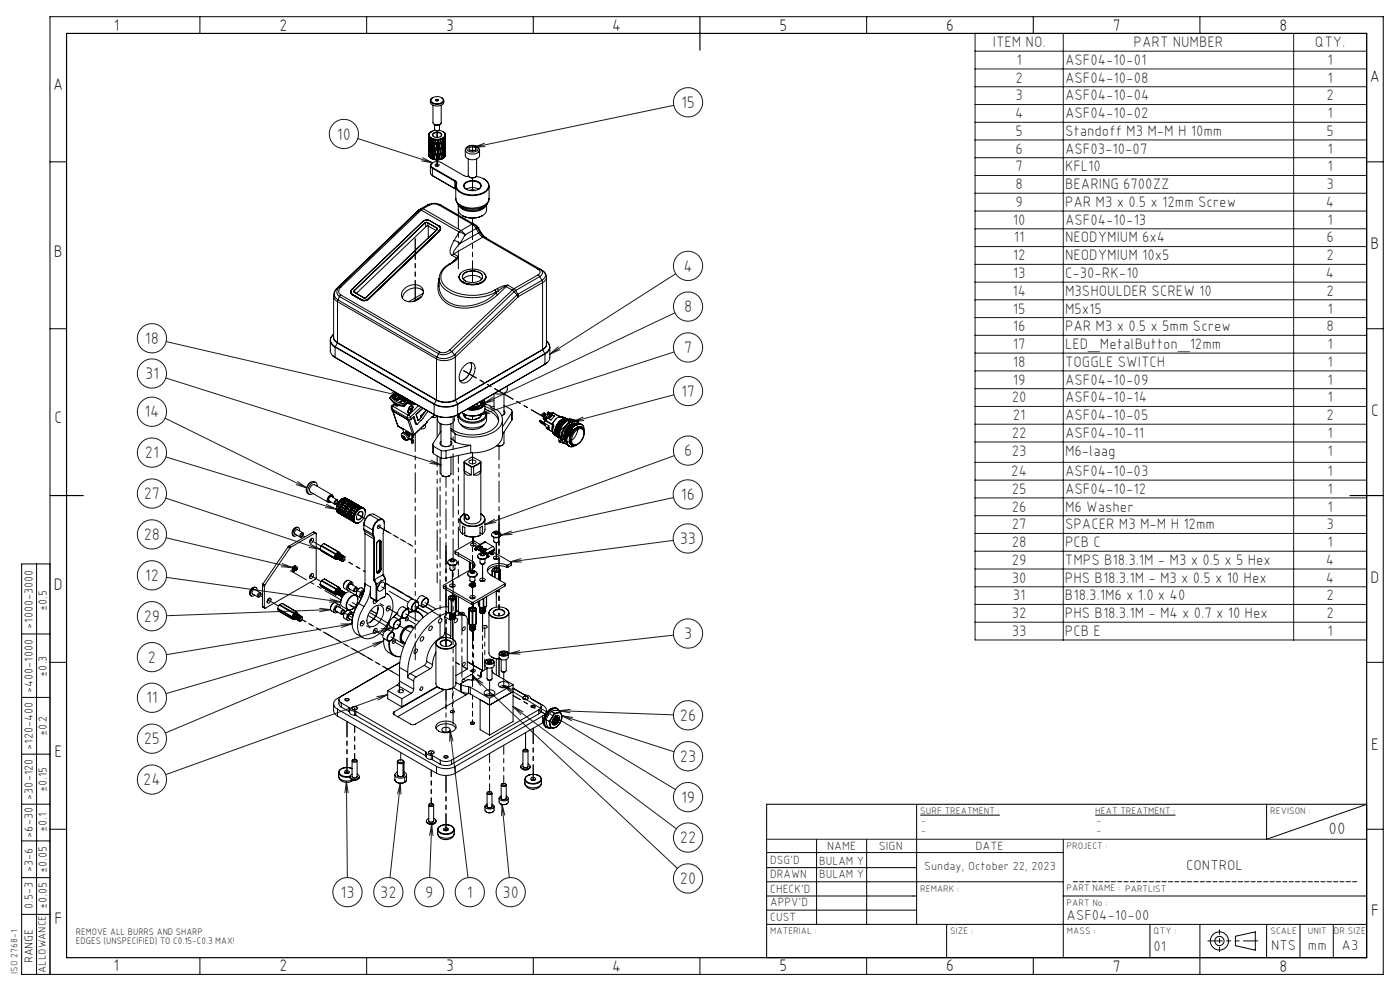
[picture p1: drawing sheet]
<svg xmlns="http://www.w3.org/2000/svg" width="420mm" height="297mm" viewBox="0 0 420 297" stroke-linecap="round" stroke-linejoin="round" font-family="sans-serif">
<defs><g id="words">
<g font-size="5">
<text x="34.2" y="9.1">1</text>
<text x="83.8" y="9.1">2</text>
<text x="133.8" y="9.1">3</text>
<text x="183.7" y="9.1">4</text>
<text x="233.8" y="9.1">5</text>
<text x="283.8" y="9.1">6</text>
<text x="333.8" y="9.1">7</text>
<text x="383.8" y="9.1">8</text>
<text x="16" y="26.9">A</text>
<text x="411" y="24.6">A</text>
<text x="16.2" y="76.9">B</text>
<text x="411.2" y="74.6">B</text>
<text x="411.3" y="124.6">C</text>
<text x="16.3" y="126.9">C</text>
<text x="16.2" y="176.9">D</text>
<text x="411.2" y="174.6">D</text>
<text x="16.3" y="226.9">E</text>
<text x="411.3" y="224.6">E</text>
<text x="411.3" y="274.6">F</text>
<text x="16.3" y="276.9">F</text>
<text x="34.1" y="291.1">1</text>
<text x="83.8" y="291.1">2</text>
<text x="133.8" y="291.1">3</text>
<text x="183.7" y="291.2">4</text>
<text x="233.8" y="291.1">5</text>
<text x="283.8" y="291.1">6</text>
<text x="333.8" y="291.2">7</text>
<text x="383.8" y="291.2">8</text>
</g>
<g font-size="5" fill="#191924">
<text x="204.3" y="32.4">15</text>
<text x="101.1" y="41.9">10</text>
<text x="205" y="81.4">4</text>
<text x="205.2" y="93.6">8</text>
<text x="43.5" y="103.1">18</text>
<text x="205.2" y="105.8">7</text>
<text x="43.5" y="113.6">31</text>
<text x="204.3" y="118.9">17</text>
<text x="43.3" y="125.1">14</text>
<text x="43.5" y="137.3">21</text>
<text x="205.2" y="136.7">6</text>
<text x="43.1" y="149.6">27</text>
<text x="204.3" y="149.9">16</text>
<text x="43.1" y="161.9">28</text>
<text x="203.9" y="163.1">33</text>
<text x="43.5" y="174.1">12</text>
<text x="43.1" y="186.4">29</text>
<text x="205.2" y="191.6">3</text>
<text x="44.4" y="198.6">2</text>
<text x="43.9" y="210.8">11</text>
<text x="204" y="216.1">26</text>
<text x="43.2" y="223.1">25</text>
<text x="204" y="228.3">23</text>
<text x="43" y="235.3">24</text>
<text x="204.3" y="240.6">19</text>
<text x="204" y="252.7">22</text>
<text x="102.2" y="269.1">13</text>
<text x="114.1" y="269.1">32</text>
<text x="127.5" y="269.1">9</text>
<text x="140.1" y="269.1">1</text>
<text x="150.8" y="269.1">30</text>
<text x="204" y="265">20</text>
</g>
<text font-size="4.9" fill="#191924" x="398.6" y="249.9">00</text>
<g font-size="4.5" fill="#191924">
<text x="297.8" y="14.1">ITEM NO.</text>
<text x="340.1" y="14.1">PART NUMBER</text>
<text x="394.5" y="14.1">QTY.</text>
<text x="305" y="19.4">1</text>
<text x="319.5" y="19.4">ASF04-10-01</text>
<text x="398.3" y="19.4">1</text>
<text x="304.7" y="24.8">2</text>
<text x="319.5" y="24.8">ASF04-10-08</text>
<text x="398.3" y="24.8">1</text>
<text x="304.5" y="35.4">4</text>
<text x="304.7" y="30.1">3</text>
<text x="319.5" y="30.1">ASF04-10-04</text>
<text x="319.5" y="35.4">ASF04-10-02</text>
<text x="397.9" y="30.1">2</text>
<text x="398.3" y="35.4">1</text>
<text x="304.7" y="40.7">5</text>
<text x="319.5" y="40.7">Standoff M3 M-M H 10mm</text>
<text x="397.9" y="40.7">5</text>
<text x="304.7" y="46">6</text>
<text x="319.5" y="46">ASF03-10-07</text>
<text x="398.3" y="46">1</text>
<text x="304.7" y="51.4">7</text>
<text x="319.5" y="51.4">KFL10</text>
<text x="398.3" y="51.4">1</text>
<text x="304.7" y="56.7">8</text>
<text x="319.5" y="56.7">BEARING 6700ZZ</text>
<text x="397.9" y="56.7">3</text>
<text x="304.7" y="62">9</text>
<text x="319.5" y="62">PAR M3 x 0.5 x 12mm Screw</text>
<text x="397.8" y="62">4</text>
<text x="303.9" y="67.3">10</text>
<text x="319.5" y="67.3">ASF04-10-13</text>
<text x="398.3" y="67.3">1</text>
<text x="303.9" y="78">12</text>
<text x="304.2" y="72.7">11</text>
<text x="319.5" y="72.7">NEODYMIUM 6x4</text>
<text x="319.5" y="78">NEODYMIUM 10x5</text>
<text x="397.9" y="72.7">6</text>
<text x="397.9" y="78">2</text>
<text x="303.9" y="83.3">13</text>
<text x="319.5" y="83.3">C-30-RK-10</text>
<text x="397.8" y="83.3">4</text>
<text x="303.7" y="88.6">14</text>
<text x="319.5" y="88.6">M3SHOULDER SCREW 10</text>
<text x="397.9" y="88.6">2</text>
<text x="303.9" y="94">15</text>
<text x="319.5" y="94">M5x15</text>
<text x="398.3" y="94">1</text>
<text x="303.9" y="99.3">16</text>
<text x="319.5" y="99.3">PAR M3 x 0.5 x 5mm Screw</text>
<text x="397.9" y="99.3">8</text>
<text x="303.9" y="104.6">17</text>
<text x="319.5" y="104.6">LED_MetalButton_12mm</text>
<text x="398.3" y="104.6">1</text>
<text x="303.9" y="109.9">18</text>
<text x="319.5" y="109.9">TOGGLE SWITCH</text>
<text x="398.3" y="109.9">1</text>
<text x="303.9" y="115.3">19</text>
<text x="319.5" y="115.3">ASF04-10-09</text>
<text x="398.3" y="115.3">1</text>
<text x="303.6" y="120.6">20</text>
<text x="303.9" y="125.9">21</text>
<text x="319.5" y="120.6">ASF04-10-14</text>
<text x="319.5" y="125.9">ASF04-10-05</text>
<text x="397.9" y="125.9">2</text>
<text x="398.3" y="120.6">1</text>
<text x="303.6" y="131.2">22</text>
<text x="319.5" y="131.2">ASF04-10-11</text>
<text x="398.3" y="131.2">1</text>
<text x="303.6" y="136.5">23</text>
<text x="319.5" y="136.5">M6-laag</text>
<text x="398.3" y="136.5">1</text>
<text x="303.4" y="142.7">24</text>
<text x="319.5" y="142.7">ASF04-10-03</text>
<text x="398.3" y="142.7">1</text>
<text x="303.6" y="148">25</text>
<text x="319.5" y="148">ASF04-10-12</text>
<text x="398.3" y="148">1</text>
<text x="303.6" y="153.3">26</text>
<text x="319.5" y="153.3">M6 Washer</text>
<text x="398.3" y="153.3">1</text>
<text x="303.6" y="158.7">27</text>
<text x="319.5" y="158.7">SPACER M3 M-M H 12mm</text>
<text x="397.9" y="158.7">3</text>
<text x="303.6" y="164">28</text>
<text x="319.5" y="164">PCB C</text>
<text x="398.3" y="164">1</text>
<text x="303.5" y="169.3">29</text>
<text x="319.5" y="169.3">TMPS B18.3.1M - M3 x 0.5 x 5 Hex</text>
<text x="397.8" y="169.3">4</text>
<text x="303.6" y="174.6">30</text>
<text x="303.9" y="180">31</text>
<text x="319.5" y="174.6">PHS B18.3.1M - M3 x 0.5 x 10 Hex</text>
<text x="319.5" y="180">B18.3.1M6 x 1.0 x 40</text>
<text x="397.8" y="174.6">4</text>
<text x="397.9" y="180">2</text>
<text x="303.6" y="185.3">32</text>
<text x="319.5" y="185.3">PHS B18.3.1M - M4 x 0.7 x 10 Hex</text>
<text x="397.9" y="185.3">2</text>
<text x="303.6" y="190.6">33</text>
<text x="319.5" y="190.6">PCB E</text>
<text x="398.2" y="190.6">1</text>
</g>
<g font-size="4.2" fill="#191924">
<text x="355.9" y="260.8">CONTROL</text>
<text x="320" y="275.6">ASF04-10-00</text>
<text x="346.1" y="285">01</text>
<text x="381.4" y="284.8">NTS</text>
<text x="392.4" y="284.8">mm</text>
<text x="402.5" y="284.8">A3</text>
</g>
<g font-size="3.6" fill="#191924">
<text x="248.1" y="254.6">NAME</text>
<text x="263.7" y="254.6">SIGN</text>
<text x="292.6" y="254.6">DATE</text>
<text x="231.1" y="258.9">DSG'D</text>
<text x="231.1" y="263.3">DRAWN</text>
<text x="245.8" y="263.3">BULAM Y</text>
<text x="245.8" y="259.3">BULAM Y</text>
<text x="231.1" y="267.5">CHECK'D</text>
<text x="231.1" y="271.6">APPV'D</text>
<text x="231.1" y="276">CUST</text>
</g>
<g font-size="3.5">
<text x="14.1" y="183.1" transform="rotate(-90 14.1 183.1)">±0.5</text>
<text x="9.8" y="188.5" transform="rotate(-90 9.8 188.5)">&gt;1000-3000</text>
<text x="14.1" y="202.8" transform="rotate(-90 14.1 202.8)">±0.3</text>
<text x="9.8" y="207.8" transform="rotate(-90 9.8 207.8)">&gt;400-1000</text>
<text x="14.1" y="220.7" transform="rotate(-90 14.1 220.7)">±0.2</text>
<text x="9.8" y="224.7" transform="rotate(-90 9.8 224.7)">&gt;120-400</text>
<text x="9.8" y="239.7" transform="rotate(-90 9.8 239.7)">&gt;30-120</text>
<text x="14.1" y="237.3" transform="rotate(-90 14.1 237.3)">±0.15</text>
<text x="9.8" y="251" transform="rotate(-90 9.8 251)">&gt;6-30</text>
<text x="14.1" y="249.3" transform="rotate(-90 14.1 249.3)">±0.1</text>
<text x="9.8" y="261.3" transform="rotate(-90 9.8 261.3)">&gt;3-6</text>
<text x="14.1" y="261.7" transform="rotate(-90 14.1 261.7)">±0.05</text>
<text x="9.8" y="272.4" transform="rotate(-90 9.8 272.4)">0.5-3</text>
<text x="14.1" y="272.4" transform="rotate(-90 14.1 272.4)">±0.05</text>
<text x="9.8" y="288.7" transform="rotate(-90 9.8 288.7)">RANGE</text>
</g>
<text font-size="3.5" fill="#191924" x="277.2" y="260.9">Sunday, October 22, 2023</text>
<text font-size="3.2" x="13.8" y="291.5" transform="rotate(-90 13.8 291.5)">ALLOWANCE</text>
<g font-size="2.8" fill="#191924">
<text x="276.1" y="244">SURF TREATMENT :</text>
<text x="328.6" y="244">HEAT TREATMENT :</text>
<text x="381.1" y="244">REVISON :</text>
<text x="276.3" y="250">-</text>
<text x="276.3" y="247">-</text>
<text x="329" y="250">-</text>
<text x="329" y="247">-</text>
<text x="320" y="254.4">PROJECT :</text>
<text x="276.1" y="267.2">REMARK :</text>
<text x="320" y="267.2">PART NAME : PARTLIST</text>
<text x="320" y="271.4">PART No :</text>
<text x="231.1" y="279.9">MATERIAL :</text>
<text x="285.1" y="279.9">SIZE :</text>
<text x="320.1" y="279.9">MASS :</text>
<text x="346.1" y="279.9">QTY :</text>
<text x="381.1" y="279.9">SCALE</text>
<text x="392.4" y="279.9">UNIT</text>
<text x="400.2" y="279.9">DR SIZE</text>
<text x="5.3" y="291.9" transform="rotate(-90 5.3 291.9)">ISO 2768-1</text>
</g>
<g font-size="2.8">
<text x="22.8" y="280.1">REMOVE ALL BURRS AND SHARP</text>
<text x="22.8" y="283">EDGES (UNSPECIFIED) TO C0.15-C0.3 MAX!</text>
</g>
</g></defs>
<g fill="none" stroke="#000" stroke-width=".3">
<path d="M60 5v5M110 5v5M160 5v5M260 5v5M310 5v5M360 5v5M129 39.7l-.3 .4M129 39.7h.1M129.1 30.1a1.76 1.76 0 0 0 2.5 1.6 1.38 1.38 0 0 0 1.5-1.6M129.4 39.4h.1M129.4 39.4l-.4 .3M129.6 29.4a2.28 2.28 0 0 1 3.4 .6 2.15 2.15 0 0 1-3.7 .1z"/>
<path d="M129.8 29.2a.94 .94 0 0 0-.7 1 .94 .94 0 0 0 .9 .9 2.33 2.33 0 0 0 3.1-.9l-.7-1M129.9 31.5v5.3a1.43 1.43 0 0 0 2.5 0v-5.3M129.9 40a1.71 1.71 0 0 1 2.6 .4 1.65 1.65 0 0 1-2.8 0zM130.2 37.2a1.69 1.69 0 0 0 1.8 0M130.4 37.3v1.4a.83 .83 0 0 0 1.5 0v-1.4M130.8 29.8v.4M131.3 29.8v.4M131.3 29.8l.3 .2-.6 .3-.3-.2 .1-.3M131.3 29.8h-.5M131.7 39l-.3 .2a2.02 2.02 0 0 0-2.7 1.1 2.6 2.6 0 0 0 3.8 1.2 1.17 1.17 0 0 0 1-1.2 1.17 1.17 0 0 0-1.2-1.1l-.6-.2M132.8 39.4h.1M132.8 39.4l.5 .4"/>
<path d="M133.3 39.8h.1M133.4 39.9l.2 .3M15 48.5h5M128.6 40.5l.1 .1M128.6 40.5v.4M128.6 40.5v1.1v-.7M128.6 43.3v1.5zM128.6 40.9h.1M128.6 44.2h.1M128.7 40.7l.1 .3M128.7 40.6v.1M128.7 40.7v1.7"/>
<path d="M128.7 41.3v2.5zM128.7 46.7h.1M128.7 40.1l-.1 .4M128.7 42.8h.1M128.7 46v-1.4v2.1M128.7 46h.1M128.7 46v.7M128.7 40.1h.1M128.7 42.4l.1 .1M128.7 43.2l.1 1.4M128.7 43.2v2.5M128.7 46.5v.3"/>
<path d="M128.7 46.8l.1 .1M128.7 45.7l.1 .1M128.8 43.1l-.1 .1M128.8 46.4l-.1 .1M128.8 41h.1M128.8 41.3h.1M128.8 41v.3M128.8 41.3l-.1 1.1M128.8 44.6h.1M128.8 44.6l-.1 1.1M128.8 47l.1 .1M128.8 41.8l.2 1.4"/>
<path d="M128.8 41.8v2.5M128.8 44.3l.1 .1M128.8 45l.2 1.5M128.8 45v2M128.9 41v.2M128.9 41.6l-.1 .2M128.9 44.9l-.1 .1M128.9 47.1l.1 .1M128.9 41.2l.3 .2M128.9 41.2l.1 1.7M129 43.2h.1M129 43.2l-.2 1.1"/>
<path d="M129 46.5h.1M129 47.2l.1 .1M129 46.5l-.1 .6M129 42.9l.1 .1M129 43.6l.2 1.4M129 43.6l-.1 1.1 .1 1.4M129 46.1l.1 .3zM129 46.8l.1 .5M129 46.8v.4M129.1 43.3l.2 1.4M129.1 47.3h.1M129.1 43.2h-.1"/>
<path d="M129.1 43.4l-.1 .2M129.1 46.7l-.1 .1M129.1 49.6v2.2l.6 .8M129.2 41.4h.1M129.2 41.4v.3M129.2 41.7h.1M129.2 41.7l-.2 1.2M129.2 45h.1M129.2 45l-.2 1.1M129.3 41.4l.1 .1M129.3 41.4v.3M129.3 42.2l.2 1.3"/>
<path d="M129.3 42.2l-.2 1.1M129.3 44.7v.3M129.3 45.4l.2 1.4M129.3 45.4l-.2 1.1 .3 .9M129.3 41.7v.5M129.3 45v.4M129.3 44.8v.1M129.3 41.7h.1M129.4 47.4h.1M129.4 47.4a3.6 3.6 0 0 0 3.5 0M129.4 47.4l.1 .1M129.4 41.5l.4 .2"/>
<path d="M129.4 41.5l.2 1.7M129.5 43.5h.1M129.5 43.5l-.2 1.2M129.5 46.8h.1M129.5 46.8l-.1 .6M129.5 47.5l.1 .1M129.6 43.2v.3M129.6 43.9l.2 1.4M129.6 43.9a3.4 3.4 0 0 0 0 2.6M129.6 46.5v.3M129.6 47.2v.4M129.6 47.2l-.1 .3"/>
<path d="M129.6 43.2v.2M129.6 43.5v.1M129.6 43.5v.4M129.6 46.8h.1M129.6 46.8v.4M129.6 43.6l.3 1.3M129.6 47.6l.2 .1M129.7 50.4l6.8 3.9M129.7 52.6l6.8 3.9M129.7 50.4v2.2M129.8 41.7h.1M129.8 41.7v.3"/>
<path d="M129.8 47.7h.2M129.8 47.7h.1M129.8 42h.1M129.8 42l-.2 1.2M129.8 45.3l-.2 1.2M129.8 50.3a.91 .91 0 0 1-.5-1.1 .91 .91 0 0 1 1.1-.7l1.7 .1 7.1 4 1.4 .3M129.8 48.8a.89 .89 0 0 0-.7 .8 .89 .89 0 0 0 .6 .8M129.8 50.3l6.8 3.8M129.8 50.3l-.1 .1M129.9 41.6v.3M129.9 41.7l.1 .1M129.9 41.7v.3"/>
<path d="M129.9 42.4l.3 1.4M129.9 42.4l-.3 1.2M129.9 44.9v.4M129.9 45.7l.3 1.3M129.9 45.7l-.3 1.1 .2 .9M129.9 44.9v.3M129.9 42h.1M129.9 42v.4M129.9 45.3h.1M129.9 45.3h-.1M129.9 45.3v.4M130 42.1l.2 1.3"/>
<path d="M130 45.3l.2 1.4M130 42v.1M130 42.2l.3 1.4M130 45.5l.3 1.3M130 47.7l.2 .1M130 41.8l.5 .1M130 41.8v.3M130.2 41a.7 .7 0 0 1-.3-.9 .7 .7 0 0 1 .9-.3 1 1 0 0 1 1.1 0 1 1 0 0 1 .4 .9l-.2 .3M130.2 43.8l-.3 1.1M130.2 47l-.2 .7M130.2 47.8h.1M130.2 43.4l.1 .3"/>
<path d="M130.2 44.2l.3 1.3M130.2 44.2l-.2 1.1M130.2 46.7l.1 .3M130.2 47.4l.1 .4M130.2 47.4v.4M130.2 44.1l-.2 1.2M130.3 43.7v.1M130.3 43.7l-.1 .1M130.3 43.7l-.1 .5M130.3 47h.1M130.3 47h-.1M130.3 47l-.1 .4"/>
<path d="M130.3 43.7l.3 1.6M130.3 43.8l.3 1.3M130.3 47.1l.2 .7M130.3 47.8h.2M130.5 41.9v.3M130.5 47.8l.2 .1M130.5 42.2l-.3 1.2M130.5 45.5l-.3 1.2M130.6 49.4a.63 .63 0 0 1 .6-.3 .63 .63 0 0 1 .5 .5 .61 .61 0 0 1-.7 .3 .61 .61 0 0 1-.4-.5zM130.6 41.8l.2 .1M130.6 41.8l-.1 .1M130.6 42.2h.1"/>
<path d="M130.6 41.8v.4M130.6 42.2h-.1M130.6 42.6l.3 1.3M130.6 42.2v.4M130.6 42.6l-.3 1.2M130.6 45.4l.1 .1M130.6 45.1v.3M130.6 45.4l-.1 .1M130.6 45.9l.3 1.2M130.6 45.4v.5M130.6 45.9l-.3 1.2M130.7 42.2l.3 1.3 .3-1.3"/>
<path d="M130.7 47.9h.2M130.7 45.1h.1M130.8 41.9h.4M130.8 41.9l-.1 .3M130.9 43.9l-.3 1.2M130.9 47.1l-.2 .8M130.9 47.9h.2M131 43.8l-.1 .1M131 43.6v.2M131 43.8l.1 .1M131 43.8v.4M131 44.2a2.7 2.7 0 0 0 0 2.6l.3-1.3"/>
<path d="M131 44.2l.3 1.3M131 47.1h-.1M131 46.8v.3M131 47.1h.1M131 47.5l.1 .4M131 47.1v.4M131 47.5l-.1 .4M131.1 47.1l.2 .8M131.1 47.9h.2M131.2 41.9l.1 .3M131.3 47.9h.2M131.4 42.2h.1"/>
<path d="M131.4 42.2h-.1M131.4 42.2v.4M131.4 45.4l-.1 .1M131.4 45.4l.1 .1M131.4 45.4v.5M131.4 41.9h.2M131.4 41.9h-.2M131.4 41.9v.3M131.4 42.6l-.3 1.3M131.4 42.6a2.92 2.92 0 0 1 0 2.5l-.3-1.2M131.4 45.2v.2M131.4 45.9l-.3 1.2"/>
<path d="M131.4 45.9a2.32 2.32 0 0 1 .1 2M131.4 46h.1M131.5 42.2l.3 1.3M131.5 45.5l.3 1.2M131.6 41.9l-.1 .3M131.7 47.1h.1M131.7 47.8l-.2 .1M131.8 43.8h-.1M131.8 43.8h.1M131.8 43.8v.4M131.8 47.1h.1M131.8 47.1v.3"/>
<path d="M131.8 43.5v.3M131.8 44.2l-.3 1.3M131.8 44.2l.3 1.2M131.8 46.7v.4M131.8 47.4l-.1 .4M131.8 47.4l.1 .4M131.9 43.8l.3 1.2M131.9 47.1l.1 .7M131.9 47.8h-.2M132 41.8l-.4 .1M132 41.8l-.2 1.7M132 47.8h-.1"/>
<path d="M132.1 42.1h.1M132.1 45.4l-.3 1.3M132.1 42.1l.1 .4M132.1 45.3v.1M132.1 45.3l.1 .1M132.1 45.3l.1 .5M132.2 41.8h-.2M132.2 41.8l-.1 .3M132.2 42.5l-.3 1.3M132.2 42.5a2.99 2.99 0 0 1 0 2.5M132.2 45l-.1 .3M132.2 45.8l-.3 1.3"/>
<path d="M132.2 45.8a2.27 2.27 0 0 1 .1 1.9M132.2 41.7l-.1 .2M132.2 42.1l.3 1.2M132.2 45.4l.3 1.1M132.3 47.7l-.3 .1M132.3 41.7l-.1 .1M132.3 41.7l-.1 .4M132.4 47.7h-.1M132.5 43.6h.1M132.5 43.6v.4M132.5 46.8l-.1 .1M132.5 46.8l.1 .1"/>
<path d="M132.5 46.8v.5M132.5 43.3v.3M132.5 44l-.3 1.4M132.5 44l.3 1.2M132.5 46.5v.3M132.5 47.3l-.1 .4M132.5 47.3l.1 .3M132.6 43.6l.2 1.2M132.6 46.9l.1 .7M132.6 47.6l-.2 .1M132.7 41.6l-.4 .1M132.7 41.6l-.2 1.7"/>
<path d="M132.7 41.8h.1M132.7 47.6h-.1M132.8 41.8h.1M132.8 41.8v.4M132.8 45.1h-.1M132.8 45.1h.1M132.8 45.2l-.3 1.3M132.8 45.1v.4M132.8 41.5l-.1 .1M132.8 41.5v.3M132.8 41.4v.3M132.8 42.2l-.2 1.4"/>
<path d="M132.8 42.2l.2 1.2-.2 1.4M132.8 44.8v.3M132.8 45.5l-.2 1.4M132.8 45.5l.2 1.1-.1 .8M132.9 41.8l.2 1.2M132.9 45.1l.2 1.1M132.9 47.4l-.2 .2M132.9 41.5h-.1M132.9 41.5v.3M133 43.3l.1 .4M133 46.6h.1M133 46.6l.1 .4"/>
<path d="M133 47.4h-.1M133.1 43l-.1 .3M133.1 43.7l-.2 1.4M133.1 43.7l.1 1.1-.1 1.4M133.1 46.2l-.1 .4M133.1 47l-.1 .4M133.1 47v.3M133.1 43.3h-.1M133.1 43.3l.2 1.1M133.1 47.3l-.1 .1M133.1 46.6l.1 .6M133.2 41.3l-.3 .2"/>
<path d="M133.2 41.3l-.1 1.7M133.2 41.1h.1M133.2 41.7l.1 .2M133.2 41.5h.1M133.2 44.7h.1M133.2 44.9l.1 .3M133.2 47.2l-.1 .1M133.2 41.3h.1M133.3 41.2l-.1 .1M133.3 41.2l-.1 .2M133.3 41.9l-.2 1.4M133.3 41.9v2.5"/>
<path d="M133.3 44.4l-.1 .3M133.3 45.2l-.2 1.4M133.3 45.2l-.1 2M133.3 41.5l.2 1.1M133.3 44.7l.2 1.1M133.4 41.1l-.1 .1M133.4 41.1l-.1 .4M133.4 42.9h.1M133.4 43.2l.1 .1M133.4 47l-.1 .1M133.4 46.2h.1M133.4 46.5l.1 .1"/>
<path d="M133.5 42.6l-.1 .1M133.5 43.3l-.2 1.4M133.5 43.3v2.5M133.5 45.8l-.1 .2M133.5 46.6l-.1 .4M133.5 46.6v.3M133.5 42.9l.1 1.1M133.5 46.9l-.1 .1M133.5 46.2l.1 .6M133.5 40.8l-.1 .3M133.5 40.8v1.8M133.5 41.4h.1"/>
<path d="M133.5 44.7h.1M133.6 40.7l-.1 .1M133.6 41.4l-.1 1.5M133.6 41.4v2.6M133.6 44l-.1 .1M133.6 44.3h.1M133.6 46.8h-.1M133.6 44.7l-.1 1.5M133.6 44.7v1.1M133.6 40.2v.1M133.6 40.3v.1M133.6 40.7h.1"/>
<path d="M133.6 40.7v.3M133.6 41v.1M133.6 41v1.1M133.6 44.3v1.1M133.6 40.2v.2M133.6 46.6h.1M133.6 40.4v.3M133.6 42.9v1.4M133.6 45.8v1M133.6 46.1v.5zM133.6 45.7v.5M133.6 40.5v5.3"/>
<path d="M136.5 54.3l.3 .4v.4M136.5 56.5l.2 .3M136.5 54.3v2.2M136.6 54.1l.4 .4v.5M136.6 54.1l-.1 .2M136.7 59.4l.2 1 .5 .8M136.7 59.5a3.8 3.8 0 0 0 3.9 2.8 6.1 6.1 0 0 0 6-2.1l.1-.7M136.7 55.7v3.8M137 55l-.2 .1M139.5 54.8a3.6 3.6 0 0 1 4.8 .4 1.48 1.48 0 0 1-1.6 1.8 2.78 2.78 0 0 1-3.6-1.3zM139.6 44.9a2.34 2.34 0 0 1 4-.7l.3 .8-.3 .6M139.9 56.7a4 4 0 0 1 3.7 0"/>
<path d="M139.9 56.7a1.15 1.15 0 0 1-.6-1.2 1.15 1.15 0 0 1 1-1 3.1 3.1 0 0 1 3.9 1l-.2 .8-.5 .4M140.3 44.1a2.06 2.06 0 0 1 3.1 .6 2.08 2.08 0 0 1-3.3 .1zM140.5 47.7v4.9a1.41 1.41 0 0 0 2.5 0v-4.9M140.7 44.3l1-.3 1 .3v.6l-1 .4-1-.4zM140.8 57.1l.9-.2 .9 .2M140.9 53.1a1.68 1.68 0 0 0 1.7 0M141.7 44v1M141.7 45l-.4 .1M141.7 45l.5 .1M142.8 52.9a3.6 3.6 0 0 1 3.8 2.8 3.9 3.9 0 0 1-4.1 2.7 5.5 5.5 0 0 1-5.5-2.2v-1.2M143.2 45.1l.4 .5M143.9 44.9v1.7a2.46 2.46 0 0 1-4.3 0v-1.7a2.59 2.59 0 0 0 4 .7"/>
<path d="M145.2 53.7a2.22 2.22 0 0 1 1.5 2.1 2.22 2.22 0 0 1-1.7 2.1 7.5 7.5 0 0 1-7.7-.8l-.6-1.2 .1-.8M146.7 59.5l-.1 .9-.5 .8M146.7 55.7v3.8M410 48.5h5M125.5 63.1h-.1M125.5 63.1l-24.1 23.1M125.8 62.9l-.4 .2M125.8 62.9l-.3 .2M125.9 62.9l.5 .1M125.9 62.9l-24.1 23M125.9 62.9l-.4 .2M126.4 63l-24.1 23"/>
<path d="M126.4 63l11.3 6.5M126.4 62.5l-.5 .4M126.4 62.5h.5M126.4 62.5l-.6 .4M126.8 66.4h.1M126.8 66.4l-21.2 20.3M126.9 62.5l-.5 .5M126.9 62.5l11.4 6.6M127.5 66.8h.1M127.5 66.8l-21.2 20.2M127.5 66.8l-21.2 20.3M127.5 66.8l.3 1.1"/>
<path d="M127.8 67.9l-20.9 20M128.2 66.7l-.7 .1M128.2 66.7l2.8 1.7M128.2 66.7l.3 1.1M128.2 66.7h.1M128.2 66.7l2.8 1.6M128.3 61.4a4.4 4.4 0 0 1 3.9 0M128.3 61.4l.5 .1M128.3 61.4l-1.9 1.1M128.5 67.7v3.6M128.5 67.8l-.7 .1M128.5 67.8l2.3 1.3"/>
<path d="M128.8 61.5a3.3 3.3 0 0 1 2.9 0M128.8 61.5l-1.9 1M128.8 66.1a1.76 1.76 0 0 0-2 .3M128.8 66.1h.1M128.8 66.1l2.8 1.6M128.8 66.1a1.87 1.87 0 0 0-2 .3M128.8 66.1l2.9 1.6M131 68.3l.2 .2-.1 .4M131 68.4v.5M131 68.3v.1M131 68.9h.1M131 68.9l-21.1 20.2"/>
<path d="M131 68.4l.1 .3M131.6 67.7a.89 .89 0 0 1 .1 1.5M131.7 67.7h.1M131.7 67.7h-.1M131.7 69.2v.1M131.7 67.7a.9 .9 0 0 1 0 1.6M131.7 69.2l-21.2 20.3M131.7 67.7a.97 .97 0 0 1 .1 1.7M131.7 69.3l.1 .1M131.7 69.3h.1M131.7 69.3l-21.1 20.2M131.7 69.3l-21.1 20.3"/>
<path d="M131.7 61.5l9.9 5.7M131.8 69.4l-21.2 20.2M132.1 68.2v.5l-.4 .6M132.2 61.4l-.5 .1M132.2 61.4l9.9 5.7M134.8 79.1a5.1 5.1 0 0 0-3 4.5M134.8 79.1l.2 .1M135 79.2a4 4 0 0 0-1.4 6.6 14.1 14.1 0 0 0 14.8 1.1M135.5 78.7h.2M135.5 78.7l-.7 .4M135.6 76.5l1.4 .8M135.7 78.7l-.7 .5"/>
<path d="M136.1 76.1l-.5 .4M136.1 76.1l1.4 .8M136.2 72.1a4.4 4.4 0 0 0-.9 4.2l.3 .2M136.2 72.1l1.8 .9M136.7 77.9l-1.2 .8M136.7 77.9h.1M137 77.3l.1 .1M137 77.3l-1.5 1.4M137.1 77.4l-.4 .5M137.3 61.1a6.8 6.8 0 0 0 8.8 0 5.9 5.9 0 0 1-8.8 0zM137.4 77.4l-1.7 1.3M137.4 77.4h-.3"/>
<path d="M137.5 61.3v1.6a3.3 3.3 0 0 0 3.4 2.4 4.5 4.5 0 0 0 5-2.1l.1-1.9M137.5 76.9l-.1 .5M137.5 76.9l-.4 .5M137.5 76.9l-.5 .4M137.5 61.3a4.6 4.6 0 0 0 5.3 2 3.6 3.6 0 0 0 3.1-2M137.7 69.5l1.8 .9M137.7 69.5l-1.5 2.6M138 73l-.4 .4a3.7 3.7 0 0 0-1.6 2.6l.1 .1M138.3 69.1l-.6 .4M138.3 69.1l1.2 1.3M138.7 64.6a6.4 6.4 0 0 0 6 0M139.5 70.4l-1.5 2.6"/>
<path d="M141.6 67.2l1.2 1.3M141.6 67.2l-3.3 1.9M142.1 67.1l1.1 1.2M142.1 67.1l-.5 .1M142.1 67.1l.6 .4M142.7 67.5l.7 .7M142.8 68.5l-3.3 1.9M142.8 68.5l.8 1.3M143.2 68.3l-.4 .2M143.2 68.3l.7 1.3M143.4 68.2h.1M143.4 68.2l.7 1.3"/>
<path d="M143.4 68.2l-.2 .1M143.6 69.8l1.2 1.3M143.6 69.8l-5.6 3.2M143.9 69.6l1.4 1.4M143.9 69.6l-.3 .2M144.1 69.5l.9 1.1 1 .8-.9-.7-1-1.2M144.1 69.5h.1M144.1 69.5l-.2 .1M144.8 71.1l-8.7 5M144.8 71.1l16.6 9.6M145.3 71l-.5 .1M145.3 71l16.6 9.6"/>
<path d="M146.1 61.1h.1M15 98.5h5M100.1 88.6v12.5l.4 1 .7 .6M100.1 88.6l.4 1.2 .7 .6M101.2 90.4l29.8 17.2M101.2 90.4v12.3M101.4 86.1l-1 1.2-.3 1.3M101.4 89.9l-.2 .5M101.4 86.1h.1M101.4 86.1a2.14 2.14 0 0 0 0 3.8M101.4 89.9l29.7 17.1M101.8 85.9l.5 .1"/>
<path d="M101.8 85.9a1.76 1.76 0 0 0 0 3M101.8 88.9l29.8 17.1M101.8 88.9l-.4 1M101.8 85.9l-.4 .2M102.2 88.4l-.4 .5M102.2 88.4l29.7 17.1M102.3 86a1.42 1.42 0 0 0-.1 2.4M105.3 87.8l.4 .5M105.3 87.2l-.1 .6 .5 .6M105.6 86.7h.1a.91 .91 0 0 0 0 1.5M105.6 86.7h.1M105.6 86.7a.95 .95 0 0 0 .1 1.6"/>
<path d="M105.7 88.4l2.8 1.6M105.7 88.2v.1M105.7 88.3v.1M105.7 88.2l2.8 1.6M105.7 88.3l2.8 1.6M105.7 88.3h.1M106.3 87v.6M106.3 87v.1M106.3 87.6l2.8 1.6M106.3 87.1l-.1 .3 .2 .2M106.3 87.6h.1M106.3 87.6l2.9 1.6"/>
<path d="M106.3 87.1l.2 .6M108.5 89.8v.1M108.5 89.9v.1M108.5 89.9h.1M109.1 89.2h.1M109.2 89.2h.1M109.9 89.1l-.7 .1M109.9 89.1h.1M109.9 89.1l-.8 .1M110.5 89.5a1.72 1.72 0 0 1-2 .3M110.5 89.5h.1M110.6 89.5a1.72 1.72 0 0 1-2.1 .4"/>
<path d="M110.6 89.5v.1M110.6 89.6h.1M110.6 89.6a1.92 1.92 0 0 1-2.1 .3M110.6 89.6a2.04 2.04 0 0 1-2.1 .4M121.2 86.6a3.7 3.7 0 0 1 5.6-.1 2.85 2.85 0 0 1-2.2 3.7 2.81 2.81 0 0 1-4.2-1.9l.2-.9zM126.4 89l-2.4 1.3M126.4 88.9l-2.5 1.5M127 87.9l-4.4 2.5M127 87.3a3.8 3.8 0 0 0-6.2 2.1M131.7 83.8a6.2 6.2 0 0 0 5 8.3 14.5 14.5 0 0 0 12.6-3.8M131.8 83.6l-.1 2.1a6.3 6.3 0 0 0 6.6 6 14 14 0 0 0 10.5-3.9M131.8 83.6a5.9 5.9 0 0 0 4.4 4.7 16 16 0 0 0 12.6-.8"/>
<path d="M137.8 83a3 3 0 0 0 3.2 2.2 4.5 4.5 0 0 0 4.7-1.8v-.4a2.89 2.89 0 0 1-3.1 2.3 4.4 4.4 0 0 1-4.8-2.1zM138.2 81.9a1.74 1.74 0 0 0 .9 2.9 5.5 5.5 0 0 0 6.5-1.1l.2-.7-.5-1.1M138.2 81.9a5.4 5.4 0 0 1 7.3 .3 1.86 1.86 0 0 1-1.4 2.6 5.4 5.4 0 0 1-6.1-1.2l-.2-1.1zM139 82.1a3.9 3.9 0 0 1 5.7 .6 1.97 1.97 0 0 1-2.1 1.9 3.2 3.2 0 0 1-3.9-1.6zM144.3 83.9a1.29 1.29 0 0 0 .4-1.3 1.29 1.29 0 0 0-1-1 3.7 3.7 0 0 0-5 1.2l.3 .9 .6 .5M144.5 83.6a4.1 4.1 0 0 0-5.5 0M148.4 86.9l.4 .6M148.8 87.8l.5 .5M148.8 87.5v.3M149.2 86.5l.3 .6M149.2 86.5l-.8 .4M149.5 87.1l-.7 .7"/>
<path d="M149.5 87.1l-.7 .4M151.6 85.5l-2.4 1M151.6 85.5l.1 .3M151.7 85.8l-2.2 1.3M151.7 85.8l.1 .1M151.8 85.9l-2.5 2.4M151.8 85.9l1.9 1.1M152.4 85.5l-.6 .4M152.4 85.5l-.7 .3M152.4 85.5l1.8 1M152.4 85.5h-.8M153.7 87l.5 .4"/>
<path d="M153.7 87l-18.8 17.9M154.2 86.5l-.5 .5M154.2 86.5l.5 .6M154.2 87.4l-18.7 18M154.2 87.4l.9 1M154.7 87.1l-.5 .3M154.7 87.1l.7 1.1M155.1 88.4l.3 .6M155.1 88.4l-18.8 17.9M155.4 88.2l-.3 .2M155.4 88.2l.2 .7M155.4 89l-18.8 18"/>
<path d="M155.6 88.9l-.2 .1M161.4 80.7a.9 .9 0 0 1 .6 .8 .9 .9 0 0 1-.6 .9M161.4 82.4l.5 .5M161.4 82.4l-7.2 4.1M161.9 80.6a1.22 1.22 0 0 1 .8 1.2 1.22 1.22 0 0 1-.8 1.1M161.9 80.6l-.5 .1M161.9 82.9l-7.2 4.2M161.9 82.9l.7 1.1M161.9 80.6l.7 .4M162.6 81l1.1 1 .2 1.1M162.6 84l.2 .7M162.6 81a1.59 1.59 0 0 1 1.1 1.5 1.59 1.59 0 0 1-1.1 1.5"/>
<path d="M162.6 84l-7.2 4.2M162.8 84.7l-7.2 4.2M162.8 84.7v20M163.9 83.1v20l-.1 .7-1 .9M163.9 83.1l-.4 1-.7 .6M410 98.5h5M99.1 102l.1 3.7 .5 .8 .8 .6M99.8 100.4a2.1 2.1 0 0 0 .7 3.6M99.9 100.4l.2-.2a2.06 2.06 0 0 0-1 2 2.06 2.06 0 0 0 1.5 1.7M99.9 106.7l.6 .4M100.1 100.8l.1 1.1 1 .9M100.5 107.1l29.8 17.2"/>
<path d="M100.5 104l29.7 17.2M100.5 104v3.1M100.6 103.9l-.1 .1M100.6 103.9l29.7 17.2M101.2 102.8l-.6 1.1M101.2 102.8l29.7 17.1M101.2 102.7v.1M101.2 102.7l29.8 17.1M116.9 119.2a5.8 5.8 0 0 0 4 2.3M116.9 119.2h.1M116.9 119.2a4.6 4.6 0 0 0 4.2 2.6M117.7 119.1a4.1 4.1 0 0 0 3.2 1.9l1.4-1.3"/>
<path d="M117.7 119.1v.2M117.7 119.1l1.3-1.3-1.3 1.3M117.7 119.1h.1M118.2 119.3l.2 .3M118.4 119.6h.5M118.4 117.9h.1M118.4 117.9l-1.5 1.3M118.4 119.6h.1M118.4 117.4v.3M118.4 117.7v.2M118.5 117.5v.1M118.5 117.6l-.1 .3"/>
<path d="M118.5 117.6l-.1 .1M118.7 118.7l-.2 .5M118.7 118.7h.1M118.9 119.6h.1M119.1 119.9l.2 .2M119.1 119.9l.2 .1M119.5 118.5a.7 .7 0 0 1-.3 .7 .7 .7 0 0 1-.7 0l.2-.5M119.5 118.5l-.8 .2M119.5 118.5l.1 .1M119.5 118.5h.1M119.6 119.2l-.7 .4M119.6 119.2h.1"/>
<path d="M119.6 118.2a1.28 1.28 0 0 0-1.4 1.2l.2 .2M119.8 118.3l.1 .4-.3 .5M119.8 119.5l-.5 .6M119.8 119.5l.5 .3M119.8 119.5l-.5 .5M119.9 118.5l-.3 .7M119.9 118.4v.1M120.3 119.8h.1M120.3 118.6l.3 .2M120.4 119l-.3 .3M120.4 119l.5 .3M120.4 119l-.3 .3 .4 .3"/>
<path d="M120.4 118.6l-1.3 1.3M120.4 119h.1M120.5 119.6l-.2 .2M120.6 118.8h.1M120.6 118.8l.5 .3M120.7 118.8h.1M121.1 119.1l-.2 .2M121.3 119.5l.5 .3M121.3 119.6l-.3 .2M121.3 119.6l.5 .2M121.3 119.5l-.3 .3 .5 .3M121.3 119.5v.1"/>
<path d="M121.8 119.8h.1M122.1 119.6l-.3 .2M122.1 119.6l-.8-.4-1.3 1.3M130.9 119.9a6.4 6.4 0 0 0 5.7 0M130.9 119.9l-.6 1.2M131 119.8a6.3 6.3 0 0 0 5.6 0M131 119.8l-.1 .1M131 107.6v12.2M131.1 107l-.1 .6M131.6 106l-.5 1M131.9 105.5l-.3 .5M134.9 104.9a2.73 2.73 0 0 1-3 .6"/>
<path d="M134.9 104.9l.6 .5M135.5 105.4a3.8 3.8 0 0 1-3.9 .6M135.5 105.4l.8 .9M136.3 106.3h.1M136.3 106.3l.3 .7M136.3 106.3a4.9 4.9 0 0 1-5.2 .7M136.6 119.8v.1M136.6 107v12.8M136.6 107h.1M136.6 107a5.5 5.5 0 0 1-5.6 .6M136.6 119.9l.7 1.2M139.5 109.5a1.68 1.68 0 0 1 2.9 0 4.6 4.6 0 0 1-3.3 5.3 1.69 1.69 0 0 1-1.3-2.4l.6-1.6z"/>
<path d="M141.2 108.7a4.5 4.5 0 0 1-3.2 5.5M144.9 120a1.57 1.57 0 0 1-1.4 2.4l-1.6 .3-1.5-.2M148.2 118v4.6M151.2 117.8v6.4M152.2 115.7a2.01 2.01 0 0 1-2.5 2.4l-1.3-.2M162.8 104.7v.1M162.8 104.7l-26.2 15.1M162.8 104.8l-26.2 15.1M162.8 104.8l.6 1.2M163.4 106l.1 .1M163.4 109.2l-26.1 15.1M163.4 106l-26.1 15.1"/>
<path d="M163.5 109.1l-.1 .1M163.5 106.1l-26.2 15.1M163.5 106.1v3M163.5 109.1l-26.2 15.1M163.9 102.2a2.08 2.08 0 0 1 1 2.1 2.08 2.08 0 0 1-1.5 1.7M163.9 102.8l-.1 1.1-1 .9M163.9 102.3h.1M164 108.8l-.6 .4M164.1 102.4a2.09 2.09 0 0 1 .8 2 2.09 2.09 0 0 1-1.4 1.7M165 104l-.2 3.7-.5 .8-.8 .6M117.4 122.3l.4 .9M117.4 122.3l.2 .3"/>
<path d="M117.6 121.6l-.2 .7M117.6 121.6h.3M117.6 122.6l4.5 2.6M117.6 122.6l1.8 5.1M117.8 123.2l1.5 4.4M117.8 123.2l4.5 2.6M117.9 121.6v.2M117.9 121.8l-.3 .8M117.9 121.8l4.5 2.6M118.4 120.9l-.8 .7M118.6 121l-.7 .6M118.6 121.1v-.1a.46 .46 0 0 0 0 .6 .46 .46 0 0 0 .7 0"/>
<path d="M118.6 121a.38 .38 0 0 0 .1 .5 .38 .38 0 0 0 .5 0M119.2 121.5l.1 .1M119.3 120v.1M119.3 127.6l.1 .1M119.3 121.3l-.1 .2M119.4 127.7l1 .6M119.5 121.4l-.3 .1M119.7 121.5l-.4 .1M120 120.5l.2 .1M120.2 120.6h.1M120.5 130.6l.4 .3M120.5 130.6v.1"/>
<path d="M120.5 130.6h.1M120.5 130.7l.5 .8M120.5 130.7l.4 .3M120.6 130.6l.6 .2M120.6 129.9a1.07 1.07 0 0 1 1.7 .6l.4 .7-.3 .6M120.6 128.3l-.3-.1 2.6 1.5M120.8 120l-.6 .6M120.8 120l.4 .3M120.8 128.5h.1M120.8 128.6l.3 1M120.9 128.4l-.1 .1M120.9 131l.1 .3"/>
<path d="M120.9 128.5h-.1M120.9 121.5l.1 .1M120.9 130.9v.1M121 131.5a.88 .88 0 0 1-.6-.8 .88 .88 0 0 1 .4-.8 2.15 2.15 0 0 1 1.6 1.9M121 131.5h.1M121 131.5l.1 .1M121 131.3v.2M121 121.6l.1 .2M121.1 131.6l.6 .2M121.2 131.7l.7 .3 .5-.2M121.2 130.8l-.1 .2-.2-.1M121.2 131.4l.2 .1"/>
<path d="M121.2 130.8l.1 .1M121.2 131.4l-.1 .2M121.3 130.8l-.2 .2M121.3 131.2l-.3 .3M121.3 131.1l-.3 .2M121.3 130.9l.4 .8M121.3 130.9l.1 .5M121.3 131.3l-.1 .1M121.4 131.5l.3 .3M121.4 131.4l.3 .3M121.5 120.1l-.3 .2M121.5 131.4l-.1 .1"/>
<path d="M121.6 129.6a1.01 1.01 0 0 1 1.4 1l-.3 .2-.5-.8-.6-.1M121.7 129.5l.5 .1 .7 .9M121.7 129.5h.1M121.7 131.7l.2 .1h-.2M121.8 129.5l-.1 .1M121.8 129.9l.8 .6M122.1 129.7l.5 .3 .2 .5-.7-.8M122.1 125.2l.2 .6M122.2 120.8l1 .4h1.7M122.3 123.4a.59 .59 0 0 0 .5 .5 .59 .59 0 0 0 .6-.5M122.3 125.8l1.6 4.5M122.4 123.3a.46 .46 0 0 0 .4 .5 .46 .46 0 0 0 .5-.4"/>
<path d="M122.4 123.3l-.1 .1M122.4 120.2v.1M122.4 120.2l-1.5 1.3M122.4 124.4l-.3 .8M122.4 120.5l.4 .2M122.4 120.3l-1.4 1.3M122.4 120.3l.1 .1M122.5 120.4v.1M122.5 120.5l-1.4 1.3M122.5 120.4l-1.4 1.4M122.6 130.6v.1M122.6 120.4l.5 .4h1.1"/>
<path d="M122.6 130.8h.2a.99 .99 0 0 0-1.3-1 1.2 1.2 0 0 1 1.1 1.1M122.6 124.4h-.2M122.6 124.4l.6 .6M122.7 120l-.3 .2M122.7 120v.2M122.7 120.2l-.3 .1M122.7 120h.1M122.7 120.2h.3M122.7 120.2v.2M122.7 131.5l.7 .4M122.7 120.4h.1M122.7 120.4h-.2"/>
<path d="M122.8 120.4l-.3 .1M122.8 122.1a.59 .59 0 0 1 .6-.5 .59 .59 0 0 1 .5 .6M122.8 122.1l-.5 1.3M122.8 120.4l.9 .1M122.8 120.7h.1M122.8 120.7l1.6 .2M122.8 125.9l1.4 4.3M122.9 122l-.5 1.3M122.9 122l.1 .6M122.9 122l-.1 .1M122.9 122a.47 .47 0 0 1 .5-.3 .47 .47 0 0 1 .4 .4M122.9 129.7v.1"/>
<path d="M122.9 129.7l1 .6M123 122.6l.3 .8M123 122.6l-.6 .7M123.2 125l-.5 .3-.6-.1M123.2 125l.2 .6M123.3 130h.1M123.3 123.4h.1M123.3 130l.4 1.2M123.3 120.3l-.6 .1M123.4 125.6l-.5 .3-.6-.1M123.4 131.5h.1M123.4 131.5v.1"/>
<path d="M123.4 131.5v.2M123.4 131.6h.1M123.4 131.6v.7M123.4 132.3l.1 .1M123.5 132.4v.3M123.5 131.4l-.1 .1M123.6 131.3l.2 .2M123.6 130.2l.3 .8M123.7 131.2l-.3 .2M123.8 131.5l.1 .5M123.8 131.5v.8M123.8 122.1l-.8 .5"/>
<path d="M123.8 122.1l-.5 1.3M123.8 122.1l.1 .1M123.8 132.3v.1M123.8 132.4h-.3M123.8 132.3h-.4M123.8 132.4l.1 .3M123.9 130.3h.1M123.9 132.7h.1M123.9 132.7h-.4M123.9 132v.7M123.9 122.2l-.5 1.2M123.9 131l-.5 .6"/>
<path d="M123.9 131l-.2 .2M124 125.1l.6 1.9M124.1 124.9l.1 .1M124.2 125l-.8 .6M124.2 125l.8 2.2M124.2 130.3h-.3M124.2 130.2l-.3 .1M124.2 130.2v.1M124.6 127l.4 .2M124.6 127h.1M124.8 124.4l.6 1.5M124.8 124.4h.1"/>
<path d="M124.9 124.4l.5 1.5M124.9 124.1l-.1 .3M124.9 124.1l1.9-1.8-1.8 1.9M124.9 124.1l.1 .1M125 124.2l-.1 .2M125.4 125.9h.1M125.4 125.9v.1M125.5 121.6l-2.9 2.8M126.2 124.8l.2 .2M126.2 128.4l.2 .1M126.3 124.5l-.2 .9-.7 .5M126.3 124.5l-.1 .1"/>
<path d="M126.3 122l-3.1 3M126.3 128.3l.1 .2M126.4 128.5h.1M126.4 125l-.3 .4M127.1 127.5l-2.9 2.8M127.1 127.5l-2.9 2.7M127.5 127.2l.1 .5a.85 .85 0 0 1-1.2 .8M127.9 123l-1.5 2M127.9 122.9l-1.6 1.6M128.1 126.6l-1 .9M128.4 123.3l-1.8 2.4-1.6 1.5M129.8 124.9l-.2 .1"/>
<path d="M129.8 125l.1 .1M129.8 124.9l-1.7 1.7M129.8 133.2v2.3l.2 .4M129.9 124.9v.2M130 133.7l2.4 1.3M130 135.9l2.4 1.4M130 133.7v2.2M130.2 121.2a8 8 0 0 0 7.1 0M130.2 124.2a7.7 7.7 0 0 0 7.1 0M130.2 124.2l.1 .1M130.2 121.2v3M130.3 124.3l1.8 .7"/>
<path d="M130.3 121.1a7.9 7.9 0 0 0 7 0M130.3 121.1l-.1 .1M130.4 124.4l-.6 .5M130.4 124.4l-.6 .6M131.1 124.7l-.4 .4h-.8M132.3 137.2v4.8l.4 .6M132.3 132.3a.96 .96 0 0 0 0 1.2 .96 .96 0 0 0 1 .3 1.8 1.8 0 0 0 2.2-1l-.2-.5M132.3 129.3l-2.4 3.6 .1 .8M132.3 127v6.4M132.4 135l1.4 .1M132.4 137.3h1.4M132.4 135v2.3"/>
<path d="M133.8 135.1v2.2M135.3 137v5a1.81 1.81 0 0 1-2.6 .6M135.3 131.5l.7 .4 .5 .6M135.3 129l.7 .4 .5 .6M135.3 127v6.4M136.1 124.8l-1.3 .3-2.6-.1M136.5 132.5l2.2 .7 2.5 .3M136.5 130v2.5M137.3 124.4v.6M137.3 124.3l-1.1 .5a2.2 2.2 0 0 1-2.9 2.5 1.92 1.92 0 0 1-2-2.5M137.3 124.3l.2 .8M137.3 121.1v.1"/>
<path d="M137.3 124.2v.1M137.3 121.2v3M137.5 124.2v.3M138.3 127.2a4.7 4.7 0 0 0 6.9 0M139 124a2.26 2.26 0 0 0 2.9 1.8 2.22 2.22 0 0 0 2.6-1.8M139.1 124a5.8 5.8 0 0 0 5.3 0M139.2 124.4l.1-.3-.1 .4M139.2 138.5v17.1a2.75 2.75 0 0 0 3.9 1.2l.7-.5 .5-.7v-17.1M139.2 124.4h.1M139.3 138.7l2.1 1.2M139.3 124.2l-.1 .2M139.3 138.3v.4"/>
<path d="M139.3 138.3v.3M139.3 138.3l2.3-1.3 .4 .1 2.1 1.2M139.3 138.6l2.1 1.2M139.3 138.6v.1M139.5 124.2l-.1 .6M139.5 124.7l-.1 .1M139.5 124.2v.5M139.6 124.2l-.1 .5M140.2 122.7a4.9 4.9 0 0 0 5.1-1.4l.1-.7-.3-.8a1.66 1.66 0 0 1-1.1 2.7l-2.3 .4-1.6-.2M140.8 138.1a1.11 1.11 0 0 1 1.1-.3 1.11 1.11 0 0 1 .8 .8 1.2 1.2 0 0 1-2-.3zM141.2 133.5l-7.4 1.6M141.2 133.5v2.2"/>
<path d="M141.2 135.7l-7.4 1.6M141.4 139.9h.7M141.4 139.9v2.4M141.4 139.8h.6M141.4 139.8v.1M141.5 121.9l1.5 .1M141.6 121.8l1.5 .2M142 139.8l.1 .1M142.1 139.9v2.4M142.6 121.3l.6 .1M142.7 121.2l1 .4M143.4 124.4l.4 .1"/>
<path d="M143.8 124.3l-.2 .1M143.9 124.2l-.1 .3zM144.1 138.3l.1 .4M144.1 138.3v.3M144.1 138.6l-2.1 1.2M144.1 138.6l.1 .1M144.1 120.4v.7M144.2 124.1a1.75 1.75 0 0 1-2 1.6 2.36 2.36 0 0 1-3-1.3M144.2 120.3a1.56 1.56 0 0 1-1.9 1.8h-1.2M144.2 138.7l-2.1 1.2M144.5 120.2a1.4 1.4 0 0 1-1.3 1.9l-1.5 .3-.9-.1M144.5 120.3l.3 .3"/>
<path d="M144.6 121.7h.1M144.6 120.7v1M144.6 120.6h.2M144.8 120.6l.3 .5M145 121.1v.1M145 121.1l-.4 .1M145 120.9v.2M145.3 123.1a1.83 1.83 0 0 1-1.2 2.9 5.5 5.5 0 0 1-6.1-1l-.3-.9M145.3 123l.6 1 .1 1.8a3.2 3.2 0 0 1-3.5 2.4 5.1 5.1 0 0 1-4.9-1.8l-.1-2M145.5 120.8v1.7a3.3 3.3 0 0 1-3.8 2.2l-1.7-.3-1.5-.8M145.5 121.8a4.8 4.8 0 0 1 4.1 4.3 5.6 5.6 0 0 1-4.8 3.9 11.6 11.6 0 0 1-9.5-1.6M145.5 121.1l1.5 .5a2.41 2.41 0 0 0 2 1.2 3.5 3.5 0 0 1 0 6.1 13.7 13.7 0 0 1-12.5 1.1"/>
<path d="M145.5 122.6a5.4 5.4 0 0 1 4.1 3.6M146 124.4a3.2 3.2 0 0 1-3.5 2.4 4.8 4.8 0 0 1-4.9-1.8l-.1-.5M148.2 121.8l-1 .2M150.7 125.8v4.7a5.3 5.3 0 0 1-4.1 4.4l-2.6 .6-2.8 .2M151.2 129.5v3.3a1.66 1.66 0 0 1-2.2 .8l1 .1 .7-.3M151.2 123.2a.85 .85 0 0 1 .1 .9 .85 .85 0 0 1-.8 .5M151.2 121.5l1.1 .6a1.41 1.41 0 0 1 1.3 1.3l-.1 .3M153.5 123.7l-2.8 4.2M153.5 123.7v2.2M153.5 125.9l-2.8 4.3M153.6 123.3l-.1 2.6M161.9 126.2l1.4 .7"/>
<path d="M161.9 126.2l.4 .6 1.3 .8M162.1 126l-.2 .2M162.1 126l1.2 .6M162.1 126h-.1M162.4 126.6l-.1-.1 .5 .4M162.4 126.6l.4 .3M162.5 126.6h-.1M162.6 124.5l1.1 .8M162.6 124.5l1.1 .7M162.8 126.8v.1M163 125.5l.7 .4M163 125.5l.6 .4"/>
<path d="M163.2 124.2l-.2 .1 .4 .3 .2-.2M163.2 124.2l.4 .2M163.2 124.2l.1 .1M163.2 125l-.2 .5M163.3 124.3l-.2 .1M163.3 126.8l1.4 .8a1.51 1.51 0 0 0 1.1 1.9M163.3 126.8l.7 1.6 .3 .2M163.3 124.3l.4 .2M163.5 126l-.2 .8M163.5 125.3l.3 .2M163.5 126h.1M163.5 125.1v.2"/>
<path d="M163.5 126l.4 .3M163.6 124.4l.1 .1M163.7 125.2l-.2 .1M163.7 125.2l.4 .2-.3 .6M163.7 125.2l.2 .5M163.8 125l-.1 .2M163.8 126l1.9 1.1M163.8 126l.1 .3M163.9 126.3l1.8 1M163.9 125.6l-.4 .4M164.1 128.2l.2 .1M164.1 128.2l.2 .5"/>
<path d="M164.3 123.7l.5 .2M164.3 123.7l.2 .5M164.3 128.3l.2 .4M164.3 128.7h.2M164.4 124.4l-1.1-.6-.7 .4v.3M164.5 125.2h.1M164.5 123.5l-.2 .2M164.5 123.5l.5 .3M164.5 123.5h-.1M164.5 128.7l.5 .3M164.7 124h.1M164.7 124l-.1 .1"/>
<path d="M164.7 128.1l-.3-.2-.3 .3M164.7 128.2l-.4 .1M164.8 128.7h-.3M164.9 123.9l1.5 .8-1.1 1.2-1.5-.9M164.9 123.9l.5 .1M164.9 123.9h.1M164.9 123.9l1.5 .9M164.9 123.9l-1.1 1.1M165.1 124.2l-.8 .9 .6 .3M165.1 124.2l.5 .4-.7 .8M165.1 124.2l.2 .5M165.1 124.6l.2 .1"/>
<path d="M165.1 124.6l-.6 .6M165.3 124.7h.1M165.3 124.7l.1 .1M165.3 124.7l-.6 .6M165.3 124.8l-.5 .6M165.4 124l.5-.2 2 1.2M165.6 123.8h.1M165.6 123.8l-.2 .2M165.6 123.8h.5l2.2 1.2M165.6 123.8l.1 .1M165.6 123.8l-.1 .2M165.7 127.1v.1"/>
<path d="M165.7 127.3l.3 .3M165.8 126.9l.3 .8M165.8 126.9l-.1 .4M165.8 127.4l-.3 1.1 .4 1.2M165.9 129.7l.6 .7M166 127.6l.1 .1M166 127.6l-.3 1.4 .2 .7M166 127.6h.1M166.1 127.7a2.17 2.17 0 0 0 .4 2.7M166.5 129.3v.7M166.5 129.6l.2 .7M166.5 130.4l.3 .2"/>
<path d="M166.5 130.4h.1M166.5 128.9v.6M166.7 128.3l-.2 1.1M166.8 128.9l-.1 .8M167 125.4l-1.3 1.7M167 128.9v.4M167.1 130.8l.2 .1a2.32 2.32 0 0 1-.1-3.1 2.89 2.89 0 0 1 3.3-2.1 2.39 2.39 0 0 0-2.9 1.4 2.94 2.94 0 0 0-.3 3.8M167.1 130.8l.2 .1M167.3 130.9l.3 .2M167.3 130.9l.2 .2M167.6 126.7v.4a2.71 2.71 0 0 0-.1 3.9 3.7 3.7 0 0 0 3.4-3.8 1.37 1.37 0 0 0-.6-1.6 1.37 1.37 0 0 0-1.7 .2l-.7 .5-1.1 1.7M167.7 127.5l-.7 1.8"/>
<path d="M167.7 124.9l-1 .8-.9 1.2M167.7 124.9l.9 .2M167.7 124.9h.2M167.7 126.5l-.9 1.5M167.7 132.2l.4 .4M167.7 132.2l.3 .2M167.8 128.4l-.4 1.6M167.9 124.9l.4 .2M167.9 127.6l-.6 1.6v1.1M167.9 128.9a6 6 0 0 0-.2 3.3M167.9 128.9l.3 .1M168 132.4l.1 .2"/>
<path d="M168.1 127.8v.4a2.32 2.32 0 0 0 .2 3.2 3.4 3.4 0 0 0 3.4-3.5v-.8a1.35 1.35 0 0 0-.9-1.1 1.35 1.35 0 0 0-1.5 .4l-1.3 1.5M168.1 132.6l2 .5M168.1 128.5l-.2 .4M168.1 128.5l.3 .2M168.2 129a6 6 0 0 1-.2 3.4M168.3 125l.1 .1M168.3 125h.4M168.4 128.7l-.2 .3M168.4 125.1l1 .1M168.4 125.1h.1M168.4 125.1h.2M168.6 125.1l.8 .1"/>
<path d="M168.8 127.2l-.9 1.6M169 126.4l-.7 .6M169 125.8l-1.1 .9 .4-.4M169.1 126.6a4 4 0 0 0-1.4 4.4l.2 .2a2.36 2.36 0 0 0 2.8-1.3 2.74 2.74 0 0 0 0-4 3.3 3.3 0 0 0-3.2 3.4M169.2 131.7l.2 .2M169.3 126.8l-.4 .4M169.3 125.9l-1.3 1.2-.8 1.3M169.4 125.2l.5 .2M169.5 125.4l.5 .1M169.5 132.2l.3 .2M169.6 126.5h-.1a4.7 4.7 0 0 0-1.9 3.6M169.7 125.4h.2"/>
<path d="M169.7 130.6v.1M169.8 132.4l.2 .1M169.9 128.9l-.6 1.3-.1 .9M169.9 132.3a4 4 0 0 1 3-5.1 3.9 3.9 0 0 0-3.3 4.6l.3 .6M170 126.2a4.8 4.8 0 0 0-2.1 4.8 1.75 1.75 0 0 0 2.9-.7 3.5 3.5 0 0 0 .6-4 2.4 2.4 0 0 0-3.2 1.4l-.7 1.8 .1 1.2M170 130.7l-.1 .3M170 125.7a3.9 3.9 0 0 0-2.9 4.9l.2 .2M170.1 129.6l-.4 1.1M170.1 125.6a3.6 3.6 0 0 0-3.5 3.6v.8l.3 .5M170.1 126a4.2 4.2 0 0 0-2.5 4.9 4.2 4.2 0 0 1 2.6-4.9 4.2 4.2 0 0 0-2.6 4.9M170.2 128.8l-.5 .9M170.3 125.9a3.9 3.9 0 0 0-2.7 5"/>
<path d="M170.3 125.6a2.37 2.37 0 0 0-2.9 1.4 2.89 2.89 0 0 0-.3 3.8M170.4 125.8a3.8 3.8 0 0 0-3 5.1h.1M170.4 125.8a4.1 4.1 0 0 0-3.1 4.9l.3 .4M170.5 129.3l-.6 1.6M170.5 125.7a3.8 3.8 0 0 0-3.4 4.9l.4 .5M170.5 125.8a3.8 3.8 0 0 0-3.4 4.8l.4 .5M170.6 125.7a7.1 7.1 0 0 0-2.5 2.8M170.6 125.7l.3 .2M170.6 128.3l-.9 1.5M170.7 127.6a1.54 1.54 0 0 1 2.3-.4 3.9 3.9 0 0 0-3.6 4.2l.1 .6 .5 .5a1.35 1.35 0 0 1-.8-1.9 5.7 5.7 0 0 1 1.5-3zM170.7 133.7l.9 .2M170.9 127.7a3.9 3.9 0 0 0-1.4 4.3l.2 .3a2.32 2.32 0 0 0 2.8-1.4 2.99 2.99 0 0 0 .3-3.8 2.37 2.37 0 0 0-3 1.4l-.5 .8v1"/>
<path d="M170.9 125.9a7.1 7.1 0 0 1-2.5 2.8M170.9 125.6l-.3 .1M170.9 125.6l2.3 .5M170.9 125.6l.3 .1M170.9 131.8l.1 .8 .5 .6M171 128.2l.6-.5 1.1-.5a4.1 4.1 0 0 0-2.8 5.2 3.5 3.5 0 0 1 1.1-4.2zM171.2 125.7l-.3 .2M171.2 125.7l2.2 .5M171.3 128h-.1M171.3 133.1h.1M171.5 128.1l.7-.5a4.6 4.6 0 0 0-2.3 4.3M171.5 133.2l.2 .1"/>
<path d="M171.7 133.3h.1M171.9 127.6l-1 .8-.6 .9M172.1 126.9l.7 .1-.6-.1M172.3 127.6a4.4 4.4 0 0 0-2.4 4.3 4.4 4.4 0 0 1 2.3-4.3M172.4 127l-1.3 .3M172.4 129.5a1.52 1.52 0 0 1 2.7-.4 3.5 3.5 0 0 1-2.8 4.2 1.66 1.66 0 0 1-.6-2.5zM172.5 127.1a4 4 0 0 0-3 5l.3 .2M172.5 126.9l.1 .1M172.5 127.4a5.6 5.6 0 0 0-2.6 4.6M172.6 127.3a4 4 0 0 0-2.7 4.8M173 127.1a3.2 3.2 0 0 0-3.6 2.9 1.99 1.99 0 0 0 .4 2.4M173 127.2a2.39 2.39 0 0 0-2.9 1.3 3.2 3.2 0 0 0-.5 3.8l.2 .1"/>
<path d="M173 126.4a2.4 2.4 0 0 0-3.1 1.1 4.4 4.4 0 0 0-1 5.1l.5 .3M173.2 126.1l.3 .1M173.2 126.1l.2 .1M173.3 126.6a1.92 1.92 0 0 0-3 .4 4.6 4.6 0 0 0-1.4 5.6l.6 .4M173.4 126.2l.2 .9a1.95 1.95 0 0 0-3.2 0 5 5 0 0 0-1.6 5.2l.5 .5 .8 .3M174.2 128.1h.1M174.3 128.1a3.2 3.2 0 0 0-3.3 3.1v1.3l.5 .6M174.4 128.2a2.38 2.38 0 0 0-2.8 1.6 2.62 2.62 0 0 0-.1 3.3M174.4 128.2l-.6-.2-.8 .3M174.4 128.2a2.9 2.9 0 0 0-3.2 2.3 2.17 2.17 0 0 0 .3 2.7M174.4 128.2l.2 .1M174.4 127.2a3.3 3.3 0 0 0-3.7 2.2 3.2 3.2 0 0 0 0 4.3"/>
<path d="M174.4 127.2h.1M174.5 127.2l.6 .7M174.5 127.2a3.3 3.3 0 0 0-3.8 2.2 3.3 3.3 0 0 0 0 4.3M174.6 128.3a2.78 2.78 0 0 1-.4 4.1 2.14 2.14 0 0 1-2.5 .9M174.6 128.3h.1M174.6 128.3a2.9 2.9 0 0 0-3.2 2.3 2.17 2.17 0 0 0 .3 2.7M174.7 128.3a1.85 1.85 0 0 0-2.7 .8 3.2 3.2 0 0 0-.6 4.1l.3 .1M175 128.6a1.46 1.46 0 0 0-2.5-.1 3.6 3.6 0 0 0-1.1 4.8l1 .2M175.1 128.9a1.43 1.43 0 0 0-1.2-1.1 1.43 1.43 0 0 0-1.4 .7 4.1 4.1 0 0 0-1.4 4.6l.6 .4h.7M175.3 129.4a1.71 1.71 0 0 0-.7-2.1 1.71 1.71 0 0 0-2.1 .3 5.2 5.2 0 0 0-2.2 5.6 1.65 1.65 0 0 0 2.7 .1M89.4 158.1a1.59 1.59 0 0 0-1.4 .9 1.59 1.59 0 0 0 .2 1.7M89.6 158.1a1.49 1.49 0 0 0-1.7 .6 1.49 1.49 0 0 0 0 1.7"/>
<path d="M89.9 159.1a.73 .73 0 0 0-.4-1 .73 .73 0 0 0-1 .4 1.55 1.55 0 0 0-.3 2.2l.9-.3M90.8 159.7l-1.5-1a.88 .88 0 0 0-.8 1.4l1.6 .9M93.3 144.5a2.88 2.88 0 0 0-1.4 2.4M93.9 159.5l.9 .3M93.9 159.5l.6 .3M93.9 159.5l-7.3 4.2M94.5 159.8l.4 .1-.1 13.5-15.1 8.8-.3 .1-.1-.2M94.5 159.8l-7.3 4.2M94.8 144.6a1.71 1.71 0 0 0-2.7 1.3 1.41 1.41 0 0 0 .6 2.2M95.1 145.7a.99 .99 0 0 0-.6-1.2 .99 .99 0 0 0-1.2 .6 2.37 2.37 0 0 0-.6 3l.5 .1 .7-.3M99.7 148.3l-5.3-3a1.47 1.47 0 0 0-1.3 2.2l5.3 3M99.9 149a.64 .64 0 0 0-.4-.7 .64 .64 0 0 0-.8 .4 1.06 1.06 0 0 0-.1 1.9l.5-.2"/>
<path d="M99.9 149.1a.59 .59 0 0 0-.4-.7 .59 .59 0 0 0-.7 .4 1.01 1.01 0 0 0-.1 1.7l.5-.1M100.7 150.1l.4-.2a.57 .57 0 0 1 .1 .8 .57 .57 0 0 1-.7 .2zM100.9 152.8l1.4 .6M100.9 152.4v.4M100.9 152.4l.3 .1M100.9 152.3v.1M100.9 152.8l.2 .1M100.9 152.3l.4 .1M100.9 152.3l.3 .1M101 152.1l.2 .3M101 152.1l-.1 .2M101 152.9v.1"/>
<path d="M101 153l.4 .5 1 .4M101 153l.2 .1M101 151.7v.4M101 151.7l.4 .1M101.1 151.5l-.1 .2M101.1 151.5l.3 .2M101.1 153.3h.1M101.1 151.4l.3 .3M101.1 151.4v.1M101.1 153.3l.1 .1M101.1 149.8l-1.6-1a.85 .85 0 0 0-.8 1.3l1.7 1M101.2 153.3v.2"/>
<path d="M101.2 153.5l1.5 .9-1.2-.8M101.2 153.5l.3 .1M101.2 152.4l1.2 .3M101.2 152.5l1.1 .9M101.2 153.1l1.2 .8M101.3 152.4l1.3 .4M101.3 152.4l.2 .2M101.3 152.4h.1M101.3 152.4l-.1 .1M101.3 153l-.1 .1M101.3 151l-.2 .4M101.3 151l.3 .1"/>
<path d="M101.3 153l.3 .2M101.3 150.2v-.2a.62 .62 0 0 0-.8-.1 .62 .62 0 0 0-.2 .8l.2 .4 .4-.1M101.4 151.8l1 .9M101.4 151.7l1.2 .3M101.4 150.8l-.1 .2M101.4 150.8l.3 .3M101.4 151.7l.3 .2M101.4 151.7h.1M101.4 151.7v.1M101.5 153.6h.1M101.5 150.7l.2 .3M101.5 150.7l-.1 .1"/>
<path d="M101.5 152.6l1.1 .9 1.1 .4M101.5 152.6l1.2 .4M101.6 153.2l1.1 .9 1.1 .4M101.6 153.2l1 .4M101.6 151.1l1 .9M101.7 153.6v.1M101.7 151.9a2.84 2.84 0 0 0 2.2 1.3M101.7 151.9l1.2 .4M101.7 151.1h-.1M101.7 151.1l.3 .1M101.7 151v.1M101.7 151l1.3 .3"/>
<path d="M101.7 150.4l-.2 .3M101.7 150.4l.4 .1M101.7 153.7l2.2 1.3M101.7 153.7l1 .5M101.7 150.4h.1M101.8 150.2l-.1 .1M101.8 150.2l.4 .2M101.9 150.1l-.7 1.2-.3 1.2M102 150.1l.2 .2M102 150.1l-.2 .1M102.1 150.5l.9 .8M102.1 154.1l.9 .5"/>
<path d="M102.2 150.4l-.1 .1M102.2 150.4l.2 .2M102.2 150.3v.1M102.2 150.3l1.3 .4M102.2 154.2l1.8 1M102.3 149.8l-.3 .3M102.3 149.8l.3 .1M102.3 153.4l.4 .1M102.3 153.4l.3 .1M102.3 152.7h.1M102.3 149.7v.1M102.3 149.7l.4 .2"/>
<path d="M102.4 152.7l.4 .2M102.4 149.7l.1 .1M102.4 153.9l.2 .1M102.4 150.6a2.9 2.9 0 0 1 2.2 1.2M102.4 150.6l1 .8M102.5 149.6l.2 .2M102.5 149.6l-.2 .1M102.6 149.9l.9 .8M102.6 153.6l1.2 .9M102.6 152l.4 .2M102.7 153l1 .9M102.7 149.9l-.1 .1"/>
<path d="M102.7 149.9l.3 .2M102.7 153.5l.2 .3M102.7 153.5l-.1 .1M102.7 149.5l-.8 .6M102.7 154.2l1.2 .8M102.7 149.8v.1M102.7 149.8l1.3 .5M102.8 152.9l.2 .2M102.8 152.9h.1M102.8 152.9l-.1 .1M102.8 154.1l-.1 .1M102.8 149.4l1.2 .9"/>
<path d="M102.8 149.4l-.3 .2M102.9 154.2l.1 .1M102.9 152.3l1 .9M102.9 149.4h-.1M102.9 149.4l.2 .1-.2-.1M102.9 153.8l1.1 .8 1.1 .4M102.9 153.8l1.1 .3M103 152.2l.2 .2M103 152.1v.1M103 152.2l-.1 .1M103 150.1a3.4 3.4 0 0 1 2.2 1.2M103 150.1l.9 .8"/>
<path d="M103 151.3l.4 .2M103 153.1l1.2 .4M103 153.1l1.1 .9M103 154.6h.1M103 154.6l1.2 .7M103 154.3l2.2 1.3M103 154.3l1.1 .5M103 149.3l.7 .1 .9 .7M103 149.3l-.1 .1M103 149.3l.3 .2M103.3 151.6l-1.3-.4a2.7 2.7 0 0 0 2.2 1.3M103.3 151.6l.9 .9"/>
<path d="M103.3 149.5l-.1 .1M103.3 149.5l1.3 .6M103.3 154.8l2.2 1.2zM103.3 153.7l.7 .3M103.4 151.5l-.1 .1M103.4 151.5l.2 .2M103.4 151.4v.1M103.4 151.4l1.2 .4M103.4 149.7h.1M103.5 150.7l.3 .3M103.5 149.7l1.3 .6M103.5 149.7l.9 .8"/>
<path d="M103.5 149.3l1.6 .8-1.3-.7M103.5 149.3h.1M103.5 149.3l.3 .1M103.6 151.7l1.3 .4M103.6 151.7l1 .9M103.7 153.9l.4 .2M103.7 154.6h.1M103.8 154.5l.2 .1-.1-.1M103.8 151h.1M103.8 149.4v.1M103.8 151l.3 .1M103.9 150.9l-.1 .1"/>
<path d="M103.9 150.9l1.3 .4M103.9 153.2l.3 .1M103.9 155h.1M103.9 149.6h.2M104 149.4l.5 .3M104 154.1l1.1 .9M104 150.3l.4 .3M104.1 154l1.1 .3M104.1 154.8l1.1 .8M104.1 149.6l2.2 1.2M104.1 149.6l.9 .6M104.1 154l1.3 .4"/>
<path d="M104.1 154.1l.3 .2M104.1 154v.1M104.1 151.1a3.2 3.2 0 0 1 2.2 1.3M104.1 154.1h-.1M104.1 151.1l.9 .8M104.1 154.7v.1M104.1 154.7l.3 .2M104.2 153.5l1 .8M104.2 152.5l.4 .2M104.2 153.3l.3 .3M104.2 153.3h.1M104.2 153.3l1.2 .3"/>
<path d="M104.2 153.3v.2M104.3 150.6l.9 .8M104.3 155.2v.1M104.4 154.3l1.1 .3M104.4 154.3l1 .8 .7 .3M104.4 150.6l.3 .1M104.4 154.9l1 .4M104.4 154.9l1.7 1.1M104.4 150.5v.1M104.4 150.5l1.3 .5M104.5 152.7l.9 .9M104.5 152.7l-1.2-.3 .9 .9"/>
<path d="M104.5 155.3l.1 .1M104.5 153.6l1.2 .3M104.5 153.6l1.1 .8 .6 .3M104.6 152.7h-.1M104.6 152.7l.2 .1M104.6 152.6v.1M104.6 152.6l1.2 .4M104.6 155.4l1 .5M104.6 155.4l1.7 1.1M104.6 150.1l.1 .1M104.6 151.8l.4 .2M104.7 150.7l1.3 .5"/>
<path d="M104.7 150.7l.9 .7M104.8 152.9l1.3 .3M104.8 152.9l1 .8M104.8 150.3l.9 .7M104.9 152.1l.9 .9M104.9 155.7l.9 .5M105 150.2l-.1 .1M105 150.2l1.3 .6M105 152l-.1 .1M105 152l.3 .2M105 150.4l.2 .1M105 151.9v.1"/>
<path d="M105 151.9l1.3 .5M105.1 155.8l1.5 .9M105.1 155l.4 .2M105.2 151.3l.3 .2M105.2 155l.2 .1M105.2 154.3l.4 .2M105.2 150.5l2.2 1.2M105.2 150.5l.9 .6M105.2 155.6h.2M105.3 152.2l1.3 .4M105.3 152.2l.9 .9M105.4 153.6l.4 .2"/>
<path d="M105.4 155.3l.7 .5M105.4 150.2v.1M105.4 150.2l1.3 .8M105.4 150.2l-.9-.5 2.2 1.3M105.5 151.5h.1M105.5 151.5l.3 .2M105.5 154.6l.6 .5M105.5 155.2l.3 .2M105.5 155.2l-.1 .1M105.6 151.4l-.1 .1M105.6 151.4l1.3 .5M105.6 155.9l.7 .4"/>
<path d="M105.6 154.5l.2 .2M105.6 154.5h.1M105.6 154.5l-.1 .1M105.6 155.7v.2M105.7 155.8l.2 .2M105.7 153.9l.6 .5M105.7 150.4l2.2 1.3-1.3-.6M105.7 151l.2 .2M105.7 150.4l.9 .7M105.7 150.4v.1M105.8 155.4l.3 .1M105.8 155.4l.3 .2"/>
<path d="M105.8 153.7l.7 .2M105.8 153.8l.3 .2M105.8 153.7v.1M105.8 153.8l-.1 .1M105.8 151.7l1.3 .4 .5 .5M105.8 151.7l.9 .8M105.8 153.8h.1M105.8 154.7l.4 .1M105.8 154.7l.4 .3M105.8 153l.4 .2M105.8 156.2l.8 .5M105.9 156l.3 .1"/>
<path d="M105.9 156l.3 .2M105.9 156.2h-.1M106 151.2l.9 .7M106 154l.5 .1M106 154h.1M106.1 155.8v.2M106.1 155.6v.2M106.1 155.5v.1M106.1 155.4v.1M106.1 153.2l.5 .5M106.1 154l.3 .1M106.1 154l.3 .3"/>
<path d="M106.1 151.1l-.1 .1M106.1 151.1l1.3 .6M106.1 154l.4 .4M106.1 156l.1 .1M106.1 155.1v.3M106.2 156.1v.1M106.2 155l-.1 .1M106.2 156.2l.1 .1M106.2 154.8v.2M106.2 153.2h-.1M106.2 153.2l.2 .1M106.2 153.1v.1"/>
<path d="M106.2 153.1l.7 .2M106.2 151.3h.2M106.2 154.7v.1M106.3 156.3v.2M106.3 150.8v.2M106.3 154.4l-.1 .3M106.3 152.4l.3 .2M106.3 156.5h.1M106.4 154.3l-.1 .1M106.4 151.3l1.8 1M106.4 151.3l.8 .8M106.4 156.5l.1 .1"/>
<path d="M106.4 156.5l-.3-.1 .4 .2M106.4 154.1v.2M106.5 156.6l.1 .1M106.5 153.9l-.1 .2M106.6 156.7l.2 .1M106.6 152.6l.5 .5M106.6 151.1h.1M106.6 153.7l-.1 .2M106.6 152.6h.1M106.6 152.6l.4 .1M106.7 152.5l-.1 .1M106.7 152.5l.8 .2"/>
<path d="M106.7 151l.7 .3M106.7 153.6l-.1 .1M106.7 156.7l.1 .1M106.8 151.2h.1M106.8 156.8h.2M106.8 153.4l-.1 .2M106.8 153.4l-.3-.1 .2 .3M106.9 151.9l.3 .3M106.9 151.2l1.8 1M106.9 151.2l.9 .7M106.9 153.3l-.1 .1M107 152.7l.2 .3"/>
<path d="M107 152.7l.3 .2M107 156.8h.1M107.1 153.1l-.2 .2M107.2 152.2h-.1M107.2 152.2l.3 .1M107.2 153l-.1 .1M107.2 153.1a1.25 1.25 0 0 1 1.3-.7 1.25 1.25 0 0 1 1.1 .9 3 3 0 0 1-2.8 3.4 2.36 2.36 0 0 1 .4-3.6zM107.2 152.1v.1M107.2 152.1l.8 .3M107.2 156.7l.1 .1M107.3 156.8h-.3M107.3 152.9l-.1 .1"/>
<path d="M107.4 151.3l.9 .6M107.4 151.3l1.7 1.1M107.4 151.7l.2 .2M107.5 152.7l-.2 .2M107.5 152.3l.2 .2M107.5 152.3l.4 .2M107.5 156.7h.1M107.5 156.7l-.2 .1M107.5 153.7a.75 .75 0 0 1 1.1-.4 .75 .75 0 0 1 .2 1.1 1.23 1.23 0 0 1-1.8 1.1v-.8zM107.6 152.6l-.1 .1M107.7 152.5l-.1 .1M107.8 151.9l-.1 .1"/>
<path d="M107.8 151.9l.7 .3M107.8 152l.3 .1M107.9 152.5h-.2M107.9 153.4a.68 .68 0 0 1 .9 .2 .68 .68 0 0 1-.1 .9 .97 .97 0 0 1-.6 1 .97 .97 0 0 1-1.1-.2l-.1-.2M107.9 156.5l-.4 .2M108 152.4l-.1 .1M108.1 152.1l.2 .2M108.1 152.1l.3 .2M108.2 152.3l-.2 .1M108.3 151.9l.7 .4M108.3 151.9h-.1M108.3 152.3h-.1"/>
<path d="M108.3 152.3l.2 .1M108.4 152.3h-.1M108.5 152.1h.1M108.5 152.2l-.1 .1M108.5 152.2h.2M108.5 152.1l.3 .2M108.5 152.1l.4 .2M108.7 152.2l.1 .1M108.8 152.3h.1M108.9 152.3h.1M109 152.3l.1 .1M109.1 152.4h.1"/>
<path d="M109.1 158.6l.2 .5M109.1 158.6l2.7 1.5M109.2 152.4l.2 .2M109.3 159.1l.2 .8M109.3 152.5l.1 .1M109.3 159.1l2.6 1.5M109.4 152.6l.1 .2M109.5 152.8h.1M109.5 152.8l.1 .2M109.5 159.9l2.6 1.6M109.5 159.9v15.1M109.5 153h.1"/>
<path d="M109.6 153v.5M109.6 153.5v.1M110.9 154.2a4.1 4.1 0 0 0-1.8 3.1l2.7 1.5M110.9 154.2l1-.2 2.9 1.6M110.9 154.2a3.6 3.6 0 0 0-1.8 3v1.4M110.9 154.2l2.6 1.5M111.8 158.8h.2M111.8 158.8v1.3M112 158.8v1.3M113.5 155.7a4.1 4.1 0 0 0-1.7 3.1M113.5 155.7a1.08 1.08 0 0 1 1.3-.1 1.08 1.08 0 0 1 .5 1.2v1.7l-.4 1.4v12.4M113.5 155.7l.1 .2"/>
<path d="M113.6 155.9a3.7 3.7 0 0 0-1.6 2.9M113.6 155.9a1.01 1.01 0 0 1 1.2-.1 1.01 1.01 0 0 1 .5 1.1M113.6 157.3h.2a.58 .58 0 0 1 .1 .7 .58 .58 0 0 1-.7 .3zM132.7 142.6a1.91 1.91 0 0 0 2.1 0M138 155.6v3.1l.2 .8 .5 .6M139.2 154.1a1.69 1.69 0 0 0-1.2 1.7 1.69 1.69 0 0 0 1.4 1.5 5 5 0 0 0 5.9-1 1.67 1.67 0 0 0-1-2.2M139.2 154a1.65 1.65 0 0 0-1.1 1.7 1.65 1.65 0 0 0 1.4 1.5 4.9 4.9 0 0 0 5.7-1l.1-1-1-1.2M139.3 141.1l2.1 1.2-.5 .1a1.31 1.31 0 0 1-1.6-1.3zM139.5 159.7l-.8 .4M139.6 154.1l.4 .1a.93 .93 0 0 1 .5 1.5 1.09 1.09 0 0 1-.9-1.6zM139.7 154.2l.4 .1a.66 .66 0 0 1 .6 .5 .66 .66 0 0 1-.4 .8 1.01 1.01 0 0 1-.6-1.4zM142.1 142.3l2.1-1.2-.1 .4a1.39 1.39 0 0 1-2 .8z"/>
<path d="M144 159.7l.6 .4M145.5 155.6v3.5l-.8 1M148.2 159.5a.69 .69 0 0 1 .9-.3 .69 .69 0 0 1 .4 .7 .7 .7 0 0 1-.8 .3 .7 .7 0 0 1-.5-.7zM148.6 159.4v.5M149.1 159.4h-.5M149.1 159.4l.3 .2-.2 .3-.6 .1-.3-.3 .3-.3M149.1 159.4v.5M11 169v123M15 169h-8.5v123h408.5v-287h-400v287M75.2 176.7a1.27 1.27 0 0 1 1.5-.6 1.64 1.64 0 0 0-1.4 2.4l-.4-.8zM75.3 178.5l.1 .1M76.8 176.1h.1"/>
<path d="M77.1 177.1a.74 .74 0 0 0-.4-1 .74 .74 0 0 0-1 .4 1.47 1.47 0 0 0-.2 2.1l.9-.2M77.8 178.1l.2-.2a.45 .45 0 0 1 .1 .6 .45 .45 0 0 1-.5 .2zM78.1 177.6l-1.6-.9a.87 .87 0 0 0-.7 1.3l1.6 .9M78.2 178.2v-.4a.68 .68 0 0 0-.9 .3 .68 .68 0 0 0 .3 .9l.3-.2M78.7 175.4l.6 .3M78.7 175.4v6.3M78.9 175l-.2 .4M78.9 175l.5 .3M79.3 175.7v6.4M79.4 175.3l-.1 .4M80.4 179.6l.4-.3a.68 .68 0 0 1 .6 .6 .68 .68 0 0 1-.6 .7l-.4 .2-.2-.2zM80.8 179.3l-.2 .6-.5 .5"/>
<path d="M86.4 163.9l-7.5 11.1M86.4 163.9l.6 .3M86.6 163.7l-.2 .2M86.6 163.7l.6 .3M87 164.2l-7.6 11.1M87.2 164l-.2 .2M87.7 170.4l.1 .9M87.7 170.4l.1 .1M87.7 171.1l.1 .1M87.7 170l.3 .5M87.7 171.1h.1M87.7 170l.1 .1"/>
<path d="M87.8 170.1v.1M87.8 171.2h.1M87.8 170.1h.1M87.8 171.2v.1M87.8 170.2l.2 .2M87.8 171.2l.2 .1M87.8 171.2l.1 .1M87.8 170.5v.7M87.8 170.5l.1 .1M87.8 170.3l-.1 .1M87.9 171.3h-.1M87.9 170.6l.2 .1"/>
<path d="M87.9 171.3h.2M87.9 170.6v.7M87.9 170l-.1 .1M87.9 170h-.2M87.9 170.1h-.1M87.9 170v.1M88 170.5h.1M88 170.1h.1M88 170.1l-.2 .1M88 170.1l.2 .1M88 170.5h-.2M88 170.4h.1"/>
<path d="M88.1 171.3h.1M88.1 169.8l.2 .4M88.1 169.8v.1M88.1 170.4v.1M88.1 170.7v.6M88.1 170h.1M88.1 169.9v.1M88.2 171.1l-.1 .2zM88.2 170l.1 .1M88.2 170.2v.1M88.2 171.1l-.1 .1M88.2 170.2l-.2 .2"/>
<path d="M88.2 171.1h.1M88.2 170.1l-.1 .1M88.2 171h.1M88.2 170.9v.1M88.2 170.8l.1 .1M88.2 170.3l-.1 .2M88.2 170.3l-.1 .1M88.3 170.8v.1M88.3 170.9l-.1 .1M88.3 170.9h.1M88.3 169.9h.1M88.3 170.7h.1"/>
<path d="M88.3 170.8h.1M88.3 169.9l-.2 .1M88.3 169.8v.1M88.3 170.2v.1M88.3 170.3h.1M88.3 169.8l-.2 .1M88.3 169.8h-.2M88.3 170.7v.2M88.3 170.7l-.1 .2M88.3 170.3h-.1M88.3 170.9v.1M88.3 169.9l-.1 .1"/>
<path d="M88.3 169.9l.2 .1M88.4 169.6l.3 .5M88.4 170.2h.1M88.4 170.2v.1M88.4 169.6v.1M88.4 170.8h.1M88.4 170.8h-.1M88.4 169.8h.1M88.4 170.7h.1M88.4 170.7h.2M88.4 169.7v.1M88.5 170.8h.1"/>
<path d="M88.5 169.8l.2 .2M88.5 170v.1M88.5 170.6h.1M88.5 170l-.2 .1M88.5 170.6v.2M88.5 170.6l-.1 .1M88.5 169.9l-.1 .1M88.5 170.6v.1M88.5 170.7h.1M88.6 170.8h.1M88.5 170.6l.2 .1M88.5 170.2l-.1 .1"/>
<path d="M88.5 170.1l-.1 .1M88.5 170.1v.1M88.6 170.7h.1M88.6 170.6v.1M88.6 170.6h.1M88.6 170.6h-.1M88.6 169.7h.1M88.6 170.7v.1M88.6 169.6l-.2 .1M88.6 169.6h-.2M88.6 169.7l-.2 .1M88.6 169.6v.1"/>
<path d="M88.7 170.1h.1M88.7 170.7h.1M88.7 169.7l-.2 .1M88.7 169.7l.2 .2M88.7 170.6h-.1M88.7 170.1h-.2M88.7 170v.1M88.7 170.6l.1 .1M88.7 170.6h.1M88.8 170.5h.1M88.8 170.5l-.1 .1M88.8 170.4v.1"/>
<path d="M88.9 169.9h.1M88.9 170.5l-.1 .2M88.9 169.9l-.2 .1M88.9 169.9l-.2 .2M88.9 169.9v.1M88.9 170.4v.2v-.2M88.9 170.4h.1M88.9 170.5h.1M89 170.4h.1M89 170.5h-.1M89 170.4v.1M89 169.9l.1 .1"/>
<path d="M89 169.9l-1.1 .7M89.1 170l-1 .7M89.1 170v.7l-1 .6M90.6 160.1l.1-.1a.43 .43 0 0 1 .2 .6 .43 .43 0 0 1-.6 .1zM91 160.2v-.3a.72 .72 0 0 0-.9 0 .72 .72 0 0 0-.1 1l.2 .1 .4-.2M93.1 172.2l.5-.3a.71 .71 0 0 1 .5 .7 .71 .71 0 0 1-.5 .7l-.5 .1-.2-.2zM93.1 161.6l.5-.3a.71 .71 0 0 1 .5 .7 .71 .71 0 0 1-.5 .7l-.5 .1-.2-.2zM93.5 161.4l-.2 .5-.4 .5M93.5 172l-.2 .5-.4 .5M93.5 161.3v.1M93.5 171.9v.1M96 175.1v.1"/>
<path d="M96 164.6v.1M96 164.7l.5 .5M96 175.1l4.3 2.4M96 175.2l4.3 2.5M96 175.2l.4 .6M96 164.6l4.3 2.5M96 164.7l4.3 2.5M96.3 163.7l-.3 .9M96.3 163.7l4.3 2.4M96.4 175.8h.1M96.4 175.8l4.3 2.5M96.4 174.1l-.4 1"/>
<path d="M96.4 163.5l-.1 .2M96.4 174.1l4.3 2.5M96.4 163.5l4.3 2.4M96.5 174l-.1 .1M96.5 165.2l4.3 2.5M96.5 174l4.3 2.4M97.2 162.9l-.8 .6M97.2 162.9l4.4 2.5M97.2 162.9l4.3 2.5M97.3 173.5l-.8 .5M97.3 173.5l4.4 2.5M97.3 173.5l4.3 2.5"/>
<path d="M100.3 177.5v.2M100.3 167.2l.5 .5M100.3 167.1v.1M100.3 177.7l.3 .3M100.5 166.6h.1M100.5 166.6l-.2 .5M100.6 178h.1M100.6 178l.3 .2 .4-.2M100.6 166.1l-.1 .5M100.7 176.6l-.4 .9M100.7 165.9l-.1 .2M100.8 176.4l-.1 .2"/>
<path d="M101 177.7h.1M101.1 177.3l.1 .7M101.2 178h.1M101.2 177.8h.2M101.3 167.5l-.5 .2M101.4 178.1h.1M101.4 167.5h.1M101.5 165.4l-.8 .5M101.5 166.2a.86 .86 0 0 0-.2 1.3l-.7-.1-.1-.8M101.5 166.2l-.4 .6 .1 .6M101.5 178.2h.1M101.6 176l-.8 .4"/>
<path d="M101.6 176h.1M101.6 165.4h-.1M101.6 165.4l.5 .4v.4M101.6 166.1a.69 .69 0 0 0-.5 1M101.6 176.7a.65 .65 0 0 0-.6 1M101.7 166a.67 .67 0 0 0-.8 .4 .67 .67 0 0 0 .2 .8M101.7 176l.3 .3M101.7 176.7l-.1-.2a.79 .79 0 0 0-.7 .5 .79 .79 0 0 0 .1 .8M101.7 167.7h.1M101.8 176.7h-.3l-.4 .6M101.9 166.1l-.4 .1M101.9 167.8h.1"/>
<path d="M102 176.4a1.2 1.2 0 0 0-1.3 .4 1.2 1.2 0 0 0-.1 1.2M102 176.4v.4M102 176.3l.1 .4M102 176.3v.1M102 176.8a.82 .82 0 0 0-.7 .4 .82 .82 0 0 0 .1 .9l-.7 .2-.1-.3M102 166.2v-.3a.87 .87 0 0 0-1-.2 .87 .87 0 0 0-.5 .9M102 176.7l.1 .1M102.1 166.2h.1M102.1 166.2a.85 .85 0 0 0-.7 1.3M102.1 178.5h.1M102.1 176.7v.1a.77 .77 0 0 0-.8 .5 .77 .77 0 0 0 .2 .8M102.1 167.9h.1"/>
<path d="M102.2 166.3a.72 .72 0 0 0-.9 .3 .72 .72 0 0 0 .2 .9M102.2 176.8a.86 .86 0 0 0-.7 1.4M102.2 176.8v.1M102.2 166.3h.1M102.2 166.3a.82 .82 0 0 0-.7 .4 .82 .82 0 0 0 .1 .9M102.3 176.9a.8 .8 0 0 0-.8 .5 .8 .8 0 0 0 .1 .9M102.3 168h.1M102.3 166.4a.72 .72 0 0 0-.8 .3 .72 .72 0 0 0 .2 .9M102.4 176.9a.85 .85 0 0 0-.7 .6 .85 .85 0 0 0 .1 .9 .8 .8 0 0 1-.1-.9 .8 .8 0 0 1 .8-.5M102.4 176.9h.1M102.4 166.4h.1M102.4 166.4a.85 .85 0 0 0-.7 1.3"/>
<path d="M102.4 178.3l.1 .3 .3 .2M102.5 168.1a.81 .81 0 0 1-.1-.8 .81 .81 0 0 1 .7-.5 .76 .76 0 0 0-.7 .5 .76 .76 0 0 0 .3 .9M102.5 166.5a.72 .72 0 0 0-.8 .4 .72 .72 0 0 0 .1 .8M102.6 166.5h.1M102.6 177.1a.85 .85 0 0 0-.8 .4 .85 .85 0 0 0 .1 .9M102.6 166.5a.85 .85 0 0 0-.7 1.3M102.6 178.6l.2 .1M102.6 178.3v.3M102.7 177.1a.77 .77 0 0 0-.9 .4 .77 .77 0 0 0 .2 .9M102.7 167.5l-.1 .4 .3 .3M102.7 177.8l-.1 .8M102.7 177.8l-.3 .5"/>
<path d="M102.7 166.6a.71 .71 0 0 0-.9 .3 .71 .71 0 0 0 .2 .9M102.7 177.2a.86 .86 0 0 0-.6 1.3M102.7 167.1l-.3 .6 .1 .4 .3 .1M102.7 177.2h.1M102.8 166.6a.84 .84 0 0 0-.7 1.3M102.8 166.5v.1M102.8 177.2a.77 .77 0 0 0-.8 .4 .77 .77 0 0 0 .2 .9M102.8 177.9l-.2 .4M102.8 177.9l.5-.3 .2 .3M102.9 166.7a.71 .71 0 0 0-.9 .4 .71 .71 0 0 0 .2 .9M102.9 167.2l-.2 .3M102.9 168.2h-.1"/>
<path d="M102.9 177.3a.83 .83 0 0 0-.7 .4 .83 .83 0 0 0 .1 .9M102.9 166.6a.88 .88 0 0 0-.6 1.4M102.9 166.6v.1M103 168.1l-.2 .1M103 177.3a.77 .77 0 0 0-.8 .4 .77 .77 0 0 0 .1 .9M103 166.8a.73 .73 0 0 0-.8 .4 .73 .73 0 0 0 .2 .9M103.1 168.1h-.1M103.1 177.4a.83 .83 0 0 0-.7 .4 .83 .83 0 0 0 0 .9M103.2 177.6l-.6 .7M103.2 166.9l-.5 .6M103.2 166.9l-.5 .2M103.2 166.9l.2 .1"/>
<path d="M103.2 177.4a.75 .75 0 0 0-.8 .5 .75 .75 0 0 0 .2 .8M103.2 167l-.3 .2M103.2 167a.61 .61 0 0 1 .3 .7 .61 .61 0 0 1-.6 .5M103.2 167l.1 .1M103.2 177.7l-.4 .2M103.3 177.5h-.4l-.5 .8M103.3 177.5h.1M103.3 166.9h.1M103.3 167.1l-.4 .1M103.3 166.9l-.6 .2M103.4 177.7l-.3-.3-.4 .4M103.9 177.6a3.7 3.7 0 0 0-1.7 3"/>
<path d="M104 174a1.95 1.95 0 0 0-1 1.7M104.6 176.4l1.7 .9M104.6 176.4h.1M105 179.2a1.23 1.23 0 0 1 1.2-.8 1.23 1.23 0 0 1 1.2 .9 3.1 3.1 0 0 1-2.8 3.4 2.14 2.14 0 0 1 .1-3.1zM105.5 175.1a.83 .83 0 0 0-.9 .3 .83 .83 0 0 0 0 1M105.6 174.5l-.9-.5a1.62 1.62 0 0 0-1.4 2.4l1 .5M105.9 175.4a.72 .72 0 0 0-.4-1 .72 .72 0 0 0-.9 .5 1.34 1.34 0 0 0-.2 2l.8-.2M106.5 176.4l.3-.2a.52 .52 0 0 1 .2 .7 .52 .52 0 0 1-.7 .2zM106.8 178.4l.5 .6 .1 .6M106.8 178.4l-1.6-1a2.96 2.96 0 0 0-3 3.5l.4 .8 1.8 1M106.8 178.4a2.96 2.96 0 0 0-3 3.4l.6 .9M106.9 177.9l.3 .7 1 .5"/>
<path d="M107 176l-1.6-.9a.86 .86 0 0 0-.8 1.3M107.1 176.5v-.3a.75 .75 0 0 0-.9 .1 .75 .75 0 0 0 0 .9h.5M107.9 176.3a1.75 1.75 0 0 0-1 1.7M109.1 177.3a.86 .86 0 0 0-.4 1.4M109.2 177.2a.83 .83 0 0 0-.8 .6 .83 .83 0 0 0 .2 .9M109.3 176.7a1.68 1.68 0 0 0-1.1 2.4l.2 .1M109.3 176.6l-.7-.4a1.56 1.56 0 0 0-1.7 1.7M109.5 175a10.7 10.7 0 0 1-1.9 5.8M109.5 174.9a11.7 11.7 0 0 1-2 5.9M109.5 175l1.7 .9M111.2 175.9a10.7 10.7 0 0 1-2 5.9M111.2 179l1.7 1.2"/>
<path d="M111.2 175.9v3.1M111.2 179l1.6 .9M111.8 160.1l.1 .5M111.8 160.1h.2M111.9 160.6l.2 .9M112 160.1l.1 .4M112.1 160.5l.2 1M112.1 160.5l-.2 .1M112.1 161.5h.2M112.1 161.5v12.4M112.1 173.9l.7 1.2M112.2 179.8l-.2 .6 .1 .4 .6-.1 .4-.5"/>
<path d="M112.3 173.8h.1M112.3 161.5v12.3M112.3 173.8l-.2 .1M112.3 173.8l.7 1.2M112.4 179.8l-.4 .5M112.8 179.9l.2 .3 .3-.1M112.8 175.1v4.8M112.8 179.9h.2M113 163.2v8.1M113 163.1v.1M113 171.3h.1M113 163.1v8.2"/>
<path d="M113 175v4.9M113 175l-.2 .1M113.7 162l.1 .2M113.8 162.2h.2M113.8 170.4h.2M113.8 170.4l-.2 .7-.6 .3M113.8 162.2v8.2M113.9 175l-.5 .9M113.9 161.9l.1 .3M114 162a1.02 1.02 0 0 0-1 1.1M114 170.4l-.3 .8-.7 .4M114 162h.1"/>
<path d="M114 162.2l.2 .1M114 170.4l.2 .1M114 162.2v8.2M114 162l.2 .3M114.2 174.7a.74 .74 0 0 1 1-.2 .74 .74 0 0 1 .2 1 1.55 1.55 0 0 1-1.9 1.5 1.81 1.81 0 0 1 .7-2.3zM114.2 170.5a.94 .94 0 0 1-1.1 1.1l-.1-.3M114.2 162.3h.1M114.2 170.5h.1M114.2 162.3v8.2M114.3 170.5a1.06 1.06 0 0 1-1.2 1.2l-.1-.4M114.3 162.3a.63 .63 0 0 0-.7-.4 .63 .63 0 0 0-.5 .7l-.1 .6M114.3 162.3v8.2"/>
<path d="M114.9 172.3l-2.6 1.5M114.9 172.3h.1M114.9 172.3l.7 1.2-2.6 1.5M115.3 179l-1 .4M115.3 178.9v.1M115.4 178.9l-2.2 1.2-.2-.2M115.4 178.9l-.1 .1M115.4 178.9h-.1M115.6 173.5v5.1l-.2 .3M115.6 177.8l.4 .1M116 177.9a4.2 4.2 0 0 1 1.8 5.1 10.8 10.8 0 0 1-7 8.4 3.1 3.1 0 0 1-3.5-3.7 11.2 11.2 0 0 1 1.9-5.9M116 177.9l-.4-.2 .7 .4"/>
<path d="M127.2 179.7a.76 .76 0 0 1 1.1-.2 .76 .76 0 0 1 0 1.2 1.26 1.26 0 0 1-1.7 1l-.1-.8zM128.2 179.3l-1.3-.7a1.61 1.61 0 0 0-1.8 1.7M133 175.5l.1 .7M133.1 175.6l8.5 4.9M133.1 176.2l8.5 4.9M133.1 175.6v.6M134.3 168.5a1.51 1.51 0 0 1 1.4-1 1.51 1.51 0 0 1 1.5 1M134.3 168.5a1.56 1.56 0 0 0 2.6 .6l.3-.6M134.3 168.5a1.64 1.64 0 0 0 2.9 .1M134.5 179.4l.9 .5M134.5 179.4l.1 4M134.9 175.4a.97 .97 0 0 1 1.7 .2 .94 .94 0 0 1-.9 .4 .94 .94 0 0 1-.8-.6z"/>
<path d="M135 169.4v1.1a.88 .88 0 0 0 1.5 0v-1.1M135 167.8a.75 .75 0 0 1 .9-.3 .75 .75 0 0 1 .5 .7 .76 .76 0 0 1-.8 .3 .76 .76 0 0 1-.6-.7zM135.1 175.8h1.2M135.2 170.8l.5 .2 .5-.2M135.2 179a.61 .61 0 0 1 .7-.2 .61 .61 0 0 1 .4 .5 .6 .6 0 0 1-.7 .2 .6 .6 0 0 1-.4-.5zM135.3 167.7v.5M135.4 179.9h.2M135.4 179.9v3.9M135.4 178.5l-.7 .2-.2 .7M135.4 178.5h.1M135.4 178.5l-.7 .4a.75 .75 0 0 0 .2 .8 .75 .75 0 0 0 .8 .1l.4-.1M135.4 178.5l1 .1 .4 .4-.1 .4-.6 .3"/>
<path d="M135.4 178.5h.7l.8 .5M135.6 179.9v4M135.9 167.7h-.6M135.9 167.7l.4 .2-.2 .3-.6 .1-.4-.2 .2-.4M135.9 167.7v.6M136.1 179.7v.1M136.1 179.8l-.5 .1M136.5 165.2l.1 .8M136.6 165.3l5.2 3M136.6 165.3v.7M136.6 179.7v4M136.6 166l5.2 3"/>
<path d="M136.6 179.7l-.5 .1M136.7 179.6l-.1 .1M136.7 179.6v4M136.9 179l-.2 .6M136.9 179v4M138.7 160.1v-2.4l.8 .4v2.4M139.5 160.5a6.3 6.3 0 0 0 4.5 0M139.5 160.5a5.9 5.9 0 0 0 4.5 0M140.3 172a1.5 1.5 0 0 1 1.4-1 1.5 1.5 0 0 1 1.5 1M140.3 172a1.55 1.55 0 0 0 1.4 1 1.55 1.55 0 0 0 1.5-1M140.3 172a1.62 1.62 0 0 0 2.9 0M140.8 175.3l.1 .2"/>
<path d="M140.8 175.3v.1M140.8 168.4l.1 2.5M140.9 175.4h-.1M140.9 175.3h-.1M140.9 175.1h.1M140.9 175.5h.1M140.9 175.1v.1M140.9 175.2v.2M140.9 175.1v.5l.6 .3M140.9 175.1l.6 .3M140.9 175.3l.7 .3M141 172.8v1.2a.88 .88 0 0 0 1.5 0v-1.2"/>
<path d="M141 168.5v2.3M141 178.7a.92 .92 0 0 1 1.6 .4 .97 .97 0 0 1-1.7-.2zM141 171.2a.76 .76 0 0 1 .9-.2 .76 .76 0 0 1 .5 .7 .77 .77 0 0 1-.8 .2 .77 .77 0 0 1-.6-.7zM141.1 168.6v2.2M141.1 179.3h1.3M141.2 163.1a.97 .97 0 0 1 1.6 .2 .97 .97 0 0 1-1.6-.2zM141.2 174.3l.5 .1 .6-.1M141.3 175.1h.1M141.3 175.1v.1M141.3 175.2h.1M141.3 175.1l.1 .1M141.4 175.2h.1"/>
<path d="M141.4 175.1h.1M141.4 175.1v.1M141.4 163.5l.7-.1 .6 .1M141.4 175.3h.2zM141.4 175.3h.2M141.4 175l.1 .1M141.5 175.1v.1M141.5 175.2h.1M141.5 175.4v.5M141.5 175h.1M141.5 175v.1M141.5 175l.2 .1"/>
<path d="M141.5 174.9l.3 .1M141.5 174.9l-.1 .1M141.6 171.1v.6M141.6 174.9l-.1 .1M141.6 171.1l.5 .1M141.6 171.1l-.4 .3 .2 .3 .5 .1 .4-.3-.2-.3M141.6 174.9h.1M141.6 175.5v.1M141.6 175.5l.1 .1M141.6 175.6l.1 .3M141.7 176h.1M141.7 175.1h.1"/>
<path d="M141.7 174.9h-.1M141.7 174.9h.1M141.7 175.8l-.2 .1M141.7 175.6h.1M141.7 175h.1M141.7 176l.2 .1M141.7 175.9h.1M141.7 174.8v.1M141.7 175.6v.3M141.7 174.8h.1M141.8 174.8h.2M141.8 174.8v.1"/>
<path d="M141.8 174.9h.2M141.8 175h.1M141.8 174.8v.2M141.8 175.9l.1 .1M141.8 168.3a1.09 1.09 0 0 1 .7 1 1.09 1.09 0 0 1-.7 1.1l-8.7 5v.2M141.8 169l.7 .6M141.8 174.9v.1M141.8 174.9h.1M141.8 168.3v.7M141.9 176v.1M141.9 175.5h.1M141.9 175.5h-.3"/>
<path d="M141.9 175.5l-.2 .1M141.9 175.8h.1M141.9 175.5v.3M141.9 175.8l-.2 .1M142 175.4l.2 .5M142 175.4h.1M142 174.8l-.2 .1M142 174.8v.1M142 174.9h.1M142 174.7h.1M142 175.3v.1M142 174.7l.1 .1"/>
<path d="M142 175.8l-.2 .1M142 175.8v.1M142 175.4l-.1 .1M142 174.7v.1M142 174.8h.1M142 175.6l-.1 .1M142 175.9l-.1 .1M142 175.9l-.1 .2M142.1 169.2v1M142.1 175.4v.3M142.1 175.7v.1M142.1 174.7v.1"/>
<path d="M142.1 174.7h.1M142.1 171.2v.4M142.1 175.8h.1M142.1 174.8h.1M142.2 175.3h.1M142.2 175.8v.1M142.2 175.3l-.2 .1M142.2 175.3h-.2M142.2 175.3l-.1 .1M142.2 175.3l.1 .3M142.3 175.6h.1M142.3 175.6l-.2 .1"/>
<path d="M142.3 175.2h.1M142.3 169.3v.7M142.3 175.2l-.1 .1M142.3 175.2v.3M142.3 175.6l-.2 .2M142.3 175.6l.1 .1M142.4 175.6h.1M142.3 175.4l-.1 .1M142.4 175.2v.1M142.4 164.7l.4 .2M142.4 164.6l.3 .1M142.4 164.7h.1"/>
<path d="M142.4 164.5v.2M142.4 175.7l-.2 .2M142.4 175.7l-.2 .1M142.4 175.6l.1 .1M142.4 175.5h.1M142.4 175.3v.2M142.5 175.5v.1M142.5 175.6v.1M142.6 175.1v.1M142.6 175.1l-.2 .1M142.6 175.1l-.3 .1M142.6 174.8l-1.1 .6"/>
<path d="M142.6 174.8v.2M142.6 174.8l-.6-.3-1.1 .6M142.6 175.4h.1M142.6 175.2l-.2 .1M142.6 175h.1M142.6 175.2v.2M142.6 175.4l-.2 .1M142.6 175l-1.1 .6-.6-.3M142.6 175l-.1 .1M142.6 175v.1M142.6 164.4l-.2 .1M142.6 164.5v.1"/>
<path d="M142.6 164.4v.1M142.6 175.4l-.1 .1M142.6 175.4l.1 .1M142.6 164.4h.1M142.7 164.4h.1M142.7 175.5l-.2 .1M142.7 175.5l-.2 .2M142.7 164.7h.1M142.8 164.1v.8M142.8 164.1h.1M142.9 164.7l-.1 .2M142.9 164.1v.6"/>
<path d="M143.2 163.9h-.4l-.1 .8M143.2 163.9l-.4 .2M143.2 164.1l.3 .7 1.1 .6M143.2 164.6l-.4 .3M143.2 164.2v.4M143.2 163.9h.1M143.2 163.9l.1 .1M143.2 163.9v.1M143.2 164.6l-.3 .1M143.2 164l-.3 .1M143.2 164.1v.1M143.3 164.1h.1"/>
<path d="M143.3 164.1h-.1M143.3 163.9l.2 .1M143.3 164l.5 .1M143.3 164.2l.4 .6M143.3 163.9v.1M143.3 164.1v.1M143.3 164h.1M143.3 164l.2 .1M143.5 164v.1M143.5 164h.1M143.5 164.1h.1M143.5 164.1l-.2 .1"/>
<path d="M143.6 164h.2M143.6 164.1h.2M143.6 164v.1M143.7 164.8l.8 .5M143.8 164l.3 .2M143.8 164.1l.2 .1M143.8 164v.1M143.8 164.1h.1M143.9 164.8h.1M143.9 164.8l.4 .2M143.9 180v2M144 164.7l.1 .1"/>
<path d="M144 167.5v1.1a.82 .82 0 0 0 .7 .5 .82 .82 0 0 0 .8-.5v-1.1M144 164.7v.1M144 163.2l-2.1-1.1-5.3 3v.2M144 173.5a.9 .9 0 0 1 1.6 .4 .91 .91 0 0 1-.9 .4 .91 .91 0 0 1-.8-.7zM144 163.5l.2 .2M144 164.7h.1M144 166a.78 .78 0 0 1 .9-.3 .78 .78 0 0 1 .6 .6 .78 .78 0 0 1-.9 .3 .78 .78 0 0 1-.6-.6zM144 163.5l-.1 .1 .7 .2M144 163.5l.6 .3M144 164.2l.2 .4M144.1 164.2h.1M144.1 174.1l.7-.2 .6 .2"/>
<path d="M144.1 164.9l.2 .1M144.1 164.8h.1M144.1 164.2l.2 .3M144.2 164.8l.1 .1M144.2 163.7v.1M144.2 163.7h-.1M144.2 163.8h.1M144.2 164.5l-.5 .3M144.2 164.6h.2M144.2 168.9l.4 .2 .7-.2M144.3 164.1v.1M144.3 164.1h.1"/>
<path d="M144.3 163.8h.1M144.3 164.1l-.2 .1M144.3 165l.1 .1M144.3 164.7l-.4 .1M144.3 164.5l-.1 .1M144.3 164.7l-.2 .1M144.3 164.7h.1M144.3 164.2l.2 .3h-.2M144.3 164.7l.2 .1M144.3 164.2h-.2M144.3 164.9l.1 .1M144.4 164l-.1 .1"/>
<path d="M144.4 165v.1M144.4 164l.9 .5M144.4 164v.1M144.4 164.1l.8 .5M144.4 163.8h.1M144.4 164.6l-.2 .2M144.5 164.8v.1M144.5 164.8l-.2 .1M144.5 165.3h.1M144.5 164.9l-.1 .2M144.5 164.9l-.1 .1M144.5 165.8l.6 .1"/>
<path d="M144.5 165.8l-.3 .3 .2 .3h.6l.3-.2-.2-.3M144.5 165.8v.6M144.6 163.8l-.2 .1M144.6 165.2h.2M144.6 165.2l-.1 .1M144.6 165.2l.1 .1M144.7 165.1l-.1 .1M144.7 164.8v.1M144.7 164.8h.1M144.7 165.3h.1M144.7 160.1v-2.4l-.7 .4v2.4M144.7 165.3l-.1 .1"/>
<path d="M144.7 164.8l.1 .1M144.7 160.1h-.1M144.7 165.3h.2M144.8 165.2l.1 .2M144.8 164.5l-.3 .1M144.8 164.5l-.1 .1M144.8 164.6l.1 .1M144.8 165.2l-.1 .1M144.8 164.6l-.1 .2M144.9 165.4l.1 .2M144.9 164.4l-.1 .1M144.9 164.7l.3 .1"/>
<path d="M144.9 165.4h.1M145 164.7h.1M145 164.8l-.2 .1M145 164.7l.2 .2M145 164.7l-.2 .2M145 179.4v2.7M145 165h.1M145 165.3l-.1 .1M145 165.6l.4 .2M145 165.3l.1 .2M145.1 165.3l.1 .1M145.1 165l.2 .1"/>
<path d="M145.1 165.9v.5M145.1 164.6h-.2M145.1 164.6l-.2 .1M145.1 164.6h.1M145.1 165.5l-.1 .1M145.1 164.9l-.1 .1M145.1 179.3v2.8M145.2 164.9l-.2 .1M145.2 164.9l.1 .2M145.2 164.8l.1 .3M145.2 164.8v.1M145.2 165.4l-.1 .1"/>
<path d="M145.2 165.4v.1M145.3 164.5l-.2 .1M145.3 165.1v.1M145.3 165.1h.1M145.3 164.5v.1M145.3 165.1l-.3 .2M145.3 165.2l.5 .7M145.3 165.1l.2 .1M145.3 165.2h.1M145.4 165.6h.2M145.4 165.6l.2 .1M145.5 164.4l.2 .1"/>
<path d="M145.5 165.6h.1M145.5 164.4l-.1 .1 .6 .2M145.5 164.4l.5 .3M145.6 165.7h.1M145.6 165.7l.2 .2M145.6 162.5l-.2-.1-2.5 1.4M145.6 162.5l-2.4 1.4M145.6 162.5l2.3 1.3M145.6 165.7l.1 .1M145.6 165.6l.1 .1M145.7 165.7l.1 .1M145.7 165.8h.1"/>
<path d="M145.7 164.5v.1M145.7 164.5l-.1 .1M145.7 164.6h.1M145.7 164.6l.1 .1M145.7 166h.1M145.7 165.6v.1M145.8 165.8h.1M145.8 164.7h.1M145.8 165.9l.1 .2M145.9 164.7h.1M145.9 178.9v2.8M145.9 164.7h-.1"/>
<path d="M146 178.8l-.1 2.9M146.2 166.7a1.68 1.68 0 0 1-2.9 0M146.2 166.9l.1 .1M146.2 166.7a1.45 1.45 0 0 0-1.5-1.1 1.45 1.45 0 0 0-1.4 1.3 1.69 1.69 0 0 0 2.9-.1M146.2 166.7v.1M146.2 166.8h.1M146.2 166.3l.1 .2M146.2 165.9v.4M146.2 166.3l-.1 .1M146.3 166.8h.1M146.3 167h.1M146.3 165.9l-.1 .1"/>
<path d="M146.3 166.8v.2M146.3 165.8l.1 .1M146.3 165.8l-.1 .1M146.3 166.5l.3 .1M146.3 166.5h-.1M146.3 166.9h.1M146.3 166.8h.2M146.4 165.9h.1M146.5 166.7h.1M146.5 166.7l-.2 .1M146.5 166.8h.1M146.5 166.7v.1"/>
<path d="M146.6 166.6h.1M146.6 166.7h.1M146.6 166.8h.1M146.6 166.7v.1M146.6 166.6v.2M147 165.6l-.8 .6 .2-.3M147 165.5v.1M147 165.6l-.6 .3M147.1 165.4h.1M147.1 165.4l-.1 .1M147.1 165.4l-.1 .5 .5 .3M147.1 165.9h.1"/>
<path d="M147.1 165.4v.5M147.2 165.9l.3 .2M147.4 160.2a1.51 1.51 0 0 1 1.5-1 1.51 1.51 0 0 1 1.4 1M147.5 166.1h.1M147.5 166.2h.1M147.5 160.2a1.52 1.52 0 0 0 1.4 1 1.52 1.52 0 0 0 1.4-1M147.5 166.1v.1M147.5 165.6l.1 .1M147.5 165.2h.1M147.5 165.2v.4M147.5 165.6l-.4 .3M147.6 165.1l-.1 .1"/>
<path d="M147.6 166v.1M147.6 166.1h.1M147.6 165.7l.2 .2M147.6 166.2h.1M147.6 165.1h.1M147.6 165.7l-.4 .2M147.6 165.1v.1M147.6 166.1v.1M147.6 165.2h.1M147.6 171l.1 1.6M147.7 165.9h.1M147.7 165.9l-.1 .1"/>
<path d="M147.7 166.1h.1M147.7 165.9v.2M147.8 165.3l5.7 3.3-.1 .2M147.8 165.9h.1M147.8 166.1h.1M147.8 165.9v.2M147.9 163.8l.4 .7M147.9 165.9l-.1 .2M147.9 163.8l-2.4 1.4M148.1 161v1.2a.83 .83 0 0 0 .8 .4 .83 .83 0 0 0 .7-.4v-1.2M148.2 166.9a.9 .9 0 0 1 1.5 .4 .91 .91 0 0 1-.9 .4 .91 .91 0 0 1-.7-.7zM148.2 167.5l.7-.2 .6 .2"/>
<path d="M148.3 170.7a.69 .69 0 0 1 1.2 .2 .66 .66 0 0 1-.7 .3 .66 .66 0 0 1-.5-.5zM148.3 164.5l-2.4 1.4-.4-.7M148.3 164.8l-.8 .7 .1-.3M148.3 162.5l.5 .2 .6-.2M148.3 164.5v.3M148.3 164.8l-.7 .4M148.4 171.5l.2 .1M148.4 171.5v1.5M148.6 171.6v1.5M148.7 170.2l-.7 .2-.4 .6 .8 .5M148.7 170.2h.1M148.7 170.2l-.7 .3-.2 .4 .6 .5h.7"/>
<path d="M148.7 170.2h.6l.7 .5-.2 .4-.7 .3M148.7 170.2h.6l.8 .6M148.8 177.2l.6-.2 .2-.3-.4 .5h-.4M149.1 171.4h.1M149.1 171.4l-.5 .2M149.1 171.4h.5M149.5 176.9l-.3 .3-.5 .1 .7-.1M149.6 171.4v2.3M149.8 171.4h-.2M149.8 171.4v2.4M150.1 170.8l-.3 .6M150.1 170.8v3.2"/>
<path d="M150.3 160.2a1.59 1.59 0 0 1-2.8 0M151.4 175l-9.5 5.5M151.4 175v.6M151.4 175.6l-9.5 5.5M151.5 174.9l-.1 .7M152 169.4a4.6 4.6 0 0 0-5.7 1 1.55 1.55 0 0 0 .9 1.9l4.3 2.5-.1 .2M152 170a4.7 4.7 0 0 0-5.7 1.1l-.1 .1M152 170h.3M152 169.4v.6M152.3 169.4h-.3M152.3 169.4v.6M153.4 168.8l-1.1 .6"/>
<path d="M153.4 168.8v.6M153.4 169.4l-1.1 .6M153.5 168.7l-.1 .7M6.5 190h8.5M15 198.5h5M78.7 181.7l.7 .6M78.7 181.7l.6 .4M83.3 182.3v.2M83.3 182.3l4.3 2.5M83.3 182.5l4.3 2.5M83.3 182.5l.3 .6M83.6 183.1v.1"/>
<path d="M83.6 183.2l4.3 2.4M83.7 181.4l-.4 .9M83.7 181.4l4.4 2.4M83.9 181.2l-.2 .2M83.9 181.2l4.3 2.5M84.6 180.9l-.7 .3M84.6 180.9l4.4 2.4M84.6 180.9l4.3 2.5M87.6 184.8v.2M87.6 185l.2 .3M87.8 185.3h.1M87.8 185.3l.3 .2 .5-.1-.7 .2"/>
<path d="M87.8 185.3l.1 .3M88.1 183.8l-.5 1M88.2 183.7l-.1 .1M88.3 185.1l.1 .2M88.4 184.5l-.1 .7 .3 .2M88.4 184.5l-.1 .6M88.6 185.5h.1M88.8 185.6h.1M88.9 185.6a.76 .76 0 0 1-.1-.9 .76 .76 0 0 1 .8-.4 .88 .88 0 0 0-.6 1.4M88.9 183.4l-.7 .3M88.9 183.4l.4 .3M88.9 184.1a.67 .67 0 0 0-.6 1"/>
<path d="M89 185.7h.1M89 184l-.1-.1a.75 .75 0 0 0-.7 .4 .75 .75 0 0 0 .1 .9M89.1 184.1l-.4 .1-.3 .3M89.2 185.8h.1M89.3 183.8a1.02 1.02 0 0 0-1.2 0 1.02 1.02 0 0 0-.3 1.1v.4M89.3 183.8v.3M89.3 183.7l.1 .5M89.3 183.7v.1M89.3 184.1a.81 .81 0 0 0-.8 .5 .81 .81 0 0 0 .2 .9M89.3 184.1h.1M89.4 185.8v.1M89.4 184.2a.73 .73 0 0 0-.8 .4 .73 .73 0 0 0 .2 .9"/>
<path d="M89.5 184.2a.81 .81 0 0 0-.8 .5 .81 .81 0 0 0 .1 .9M89.5 184.2h.1M89.6 184.3h.1M89.7 185.6l.1 .5h.5M89.7 186.1h.1M89.8 184.4a.73 .73 0 0 0-.9 .4 .73 .73 0 0 0 .2 .9M89.8 184.4a.86 .86 0 0 0-.6 1.3M89.8 184.4h.1M89.9 185.6v.3M90 184.5a.73 .73 0 0 0-.9 .4 .73 .73 0 0 0 .2 .9M90 185.1l-.1 .8M90 185.1l-.3 .5"/>
<path d="M90 185.1l.4-.3 .3 .3M90 184.5a.86 .86 0 0 0-.6 1.3M90 184.5h.1M90.1 184.6a.71 .71 0 0 0-.8 .4 .71 .71 0 0 0 .2 .9M90.2 184.6a.87 .87 0 0 0-.7 1.4M90.3 184.7a.71 .71 0 0 0-.9 .4 .71 .71 0 0 0 .2 .9M90.3 185a.58 .58 0 0 1 .4 .7 .58 .58 0 0 1-.6 .4l-.2-.2M90.3 184.7a.86 .86 0 0 0-.6 1.4M90.3 185l-.4 .6M90.3 185h.3l.1 .3M90.3 184.7h.1M90.4 185l-.5 .6"/>
<path d="M90.5 184.9a.7 .7 0 0 0-.9 .3 .7 .7 0 0 0 .3 .9M90.5 184.8l-.5 .2-.3 .6M90.5 184.8h.1M100.1 180.8a1.97 1.97 0 0 0-1 1.7M101.6 181.9a.76 .76 0 0 0-.9 .3 .76 .76 0 0 0 .1 1M101.7 181.3l-.9-.6a1.61 1.61 0 0 0-1.4 2.4l1 .5M102 182.1a.75 .75 0 0 0-.5-1 .75 .75 0 0 0-.9 .6 1.15 1.15 0 0 0 0 2l.6-.3M102.6 183.2l.4-.3a.57 .57 0 0 1 .1 .7 .57 .57 0 0 1-.7 .2zM103.1 182.7l-1.6-.9a.87 .87 0 0 0-.8 1.3l1.6 .9M103.3 183.2l-.1-.4a.76 .76 0 0 0-.8 .4 .76 .76 0 0 0 0 .9l.4-.1M104 183a1.83 1.83 0 0 0-1 1.7M105.4 184a.88 .88 0 0 0-.8 1.3l1.1 .6"/>
<path d="M105.4 184l.5 .4M105.4 184a.81 .81 0 0 0-.8 .5 .81 .81 0 0 0 .1 .9M105.4 184l.1 .1M105.6 183.5l-.9-.6a1.59 1.59 0 0 0-1.4 2.4l1 .6M105.9 184.4a.7 .7 0 0 0-.4-1 .7 .7 0 0 0-.9 .4 1.4 1.4 0 0 0-.2 2.1l.8-.2M106.1 182.2l-1 .6-.7-.1M107.5 180.8a10.8 10.8 0 0 0-1.9 5.9M107.5 180.8h.1M107.6 180.8a8.7 8.7 0 0 0-1.4 8.3 5 5 0 0 0 2.6 2M107.6 180.8l1.6 1M108.6 186.2l.2-.1a.71 .71 0 0 1 .5 .7 .71 .71 0 0 1-.5 .7l-.2 .1a.68 .68 0 0 1-.6-.7 .68 .68 0 0 1 .6-.7zM108.6 186.2l-.5 .8"/>
<path d="M111.6 182.5a2.06 2.06 0 0 1 3.2-.5 4.7 4.7 0 0 1-3.2 5.8 1.64 1.64 0 0 1-1.5-2.2l.5-1.6zM112.5 188.5l.4-.2a.9 .9 0 0 1 .1 1 .9 .9 0 0 1-.9 .5l-.1-.6zM112.5 188.5l-.5 .8M113.3 181.4a5.1 5.1 0 0 1-3.1 5.4M113.4 182.1a5.7 5.7 0 0 1-2.5 4.5M115.1 191.4a4.4 4.4 0 0 0 1.5 4.2l1.6 .9M115.1 191.4v.8M115.1 191.4l1.3 .7M116.2 181.9l.6-.3a.88 .88 0 0 1 .1 1 .88 .88 0 0 1-.9 .5l-.1-.6zM116.3 181.7l-.4 .9M116.7 192.2a3.8 3.8 0 0 0 2.4 4.6h1.1M116.7 186.7l-1.1 2.4"/>
<path d="M116.8 186.6l-1.2 2.5M116.9 192.2a3.6 3.6 0 0 0 2.7 4.6l.6-.1M116.9 190a.75 .75 0 0 1 1.1-.3 .75 .75 0 0 1 .1 1.1 1.31 1.31 0 0 1-1.7 1.2l-.2-.8zM117.9 185.1l1.4-1.4-1.5 1.4M117.9 189.5l-1.3-.7a1.69 1.69 0 0 0-1.5 2.6M118 188.2l-.5 1.1M118 191.9l.3-.2a.58 .58 0 0 1 .2 .8 .58 .58 0 0 1-.8 .2zM118.1 188.3l-.4 1.1M118.2 190.3a.73 .73 0 0 0-.4-.8 .73 .73 0 0 0-.9 .3 1.56 1.56 0 0 0-.3 2.4 1.88 1.88 0 0 0 1.7-1.8M118.7 186.4a.75 .75 0 0 1 1-.5 .75 .75 0 0 1 .4 1.1 1.25 1.25 0 0 1-1.9 1.2v-.9zM119.8 185.8l-1.3-.7a1.71 1.71 0 0 0-1.5 2.6l1.3 .7M119.9 198.5l-18.7 10.8a1.71 1.71 0 0 0-1.1 1.6 1.71 1.71 0 0 0 1.1 1.6"/>
<path d="M120.1 187l-.9 1.2M120.1 186.6v.4M120.1 186.5a.74 .74 0 0 0-.5-.8 .74 .74 0 0 0-.9 .5 1.44 1.44 0 0 0-.2 2.3l.7-.3M120.4 185l-.7 .7M120.6 185.1l-.8 .8M121.2 183.3a.82 .82 0 0 1 1.2-.5 .82 .82 0 0 1 .1 1.3 1.18 1.18 0 0 1-1.7 1l-.1-.8zM121.8 185.2l.4-.2a.58 .58 0 0 1 .1 .7 .58 .58 0 0 1-.7 .3zM122.3 182.7l-1.2-.8a1.69 1.69 0 0 0-1.5 2.6l1.3 .7M122.5 182.2l-.7 .1M122.5 182.2l1.3 .8M122.6 184.1l-.8 1M122.6 183.7a3 3 0 0 1 4.3 1.4 2.92 2.92 0 0 0-4.2-1.6 .77 .77 0 0 0-.6-1 .77 .77 0 0 0-.9 .6 1.3 1.3 0 0 0-.1 2.2l.6-.2"/>
<path d="M122.7 183.6l-.1 .5M123.6 187.7a2.33 2.33 0 0 0-3.1 1.6 2.28 2.28 0 0 0 .3 3.3M124.1 188.3a2.15 2.15 0 0 0-3.3 1.6 1.83 1.83 0 0 0 .8 2.8M124.1 188.2a1.23 1.23 0 0 0-2.1-.3 3.9 3.9 0 0 0-1.5 4.5l1 .4M124.2 180.8a.75 .75 0 0 1 1.1-.2 .75 .75 0 0 1 .2 1.1 1.32 1.32 0 0 1-1.7 1.1l-.1-1.1zM124.6 194.7l.3-.2a.74 .74 0 0 1 .2 .9 .74 .74 0 0 1-.9 .4v-.7zM125.3 180.4l-1.3-.8a1.76 1.76 0 0 0-1.5 2.6M125.3 182l-.7 .9 1.1 .6M125.6 181.3a.72 .72 0 0 0-.4-1 .72 .72 0 0 0-1 .4 1.6 1.6 0 0 0-.3 2.3l.6-.1M126.4 191l.4-.2a.74 .74 0 0 1 .2 .9 .74 .74 0 0 1-.8 .3l-.1-.3zM126.6 181.9l-1-.6-.3 .7M127.3 199.4l-4.3 2.5"/>
<path d="M127.3 199.4l1.7 1M127.8 181.6a1.47 1.47 0 0 0 .2-2.4 1.74 1.74 0 0 0-1.3 2.7l.9-.2M127.8 181.6l-.2 .1M128 198.2l-.2 .7-.5 .5M128 198.2l1.8 1M129 187.8l.4-.2a.75 .75 0 0 1 .1 .9 .75 .75 0 0 1-.8 .4v-.7zM129.6 183.2a21.3 21.3 0 0 0-9.8 16.8M129.6 183.2l2.4 1.4M129.8 199.2l-.2 .5-.6 .7M130.8 195.5l-.7 1.7-.3 2M130.8 192.8v12.2l.3 .6 .6 .5M131.2 192a4 4 0 0 1 5.3 .2 1.53 1.53 0 0 1-1.4 2 3.4 3.4 0 0 1-4.2-1.3z"/>
<path d="M131.7 191.6a1.4 1.4 0 0 0-.9 1.5 1.4 1.4 0 0 0 1.3 1.2 4 4 0 0 0 4.6-1.1l-.1-.9-.8-.7M131.9 185.5l.2-.1a.62 .62 0 0 1 .5 .6 .62 .62 0 0 1-.5 .6l-.4 .1-.2-.3zM132 184.6a21.5 21.5 0 0 0-9.7 16.8M132.2 192.4a2.14 2.14 0 0 1 3.3 .4 2.08 2.08 0 0 1-3.5 0zM132.6 193.5a.81 .81 0 0 1-.4-1 .81 .81 0 0 1 .9-.5 1.63 1.63 0 0 1 2.3 1l-.4 .5M132.6 190.8a8.7 8.7 0 0 0-4.6 7.4M132.6 190.8l.5 .3M133.5 189.6l-.4 .9-.5 .3M133.5 184.9v4.7M133.5 184.9l1.7 1M133.5 189.6l1.7 1M134.3 183.6l-2.3 1"/>
<path d="M134.3 183.6l-.6 .5-.2 .8M134.3 183.6l.7 .4M134.5 181.9l-2 .1-2.9 1.2M134.5 183.3l.1 .1M134.6 183.4l.8 .4M135 184.7h.1M135 184.5h.1M135 183.7h.1M135 183.7a.95 .95 0 0 0 1.5 0 .77 .77 0 0 1-.7 .6 .77 .77 0 0 1-.8-.5M135 183.9h.1M135 184.1h.1M135 184.3v.1"/>
<path d="M135 184.9v.1M135.2 190.6l-.2 .6M135.2 185.5h.1M135.2 185.9v4.7M135.3 185.5l-.1 .4M135.3 185.5l.8 .1M135.4 183.8l.2 .1M136.1 183.8l-.7 .1M136.2 185.5h.1M136.4 185.3l-.5 .3-.6-.1M136.5 183.9a.81 .81 0 0 1-.7 .6 .81 .81 0 0 1-.8-.4M136.5 184.1a.75 .75 0 0 1-.7 .6 .75 .75 0 0 1-.8-.5"/>
<path d="M136.5 184.3a.75 .75 0 0 1-.7 .6 .75 .75 0 0 1-.8-.5M136.5 184.5a.77 .77 0 0 1-.7 .6 .77 .77 0 0 1-.8-.5M136.5 184.7a.77 .77 0 0 1-.7 .6 .77 .77 0 0 1-.8-.4M136.5 185a.83 .83 0 0 1-.7 .5 .83 .83 0 0 1-.8-.4v.1a.84 .84 0 0 0 1.5-.1M136.5 183.6a.83 .83 0 0 1-.8 .5 .83 .83 0 0 1-.7-.4M136.5 183.8a.84 .84 0 0 1-1.5 .1M136.5 184a.85 .85 0 0 1-1.5 .1M136.5 184.3a.87 .87 0 0 1-1.5 .1M136.5 184.5a.86 .86 0 0 1-1.5 0M136.5 184.6a.83 .83 0 0 1-.8 .5 .83 .83 0 0 1-.7-.4M136.5 184.9a.84 .84 0 0 1-1.5 .1M136.5 184.6h.1"/>
<path d="M136.5 183.8h.1M136.5 184h.1M136.5 184.2v.1M136.5 184.4v.1M136.5 184.8v.1M136.5 185v.1M136.6 185.5l.2-.2a.6 .6 0 0 1 .5 .6 .6 .6 0 0 1-.5 .6l-.4 .2-.2-.3zM136.6 183.7l-1 .2M136.7 183.6l-.1 .1M136.8 192.8v12.1a3.1 3.1 0 0 1-4.3 1.6l-.8-.4M136.9 183l2.5 1.5M136.9 183l-.2 .6"/>
<path d="M136.9 183l2.8 1.5M138.8 198.9l.5-.4a.59 .59 0 0 1 .2 .7 .59 .59 0 0 1-.8 .3zM138.8 188.2l.5-.3a.59 .59 0 0 1 .2 .7 .59 .59 0 0 1-.8 .3zM139.4 184.5l-1.1-.2-1.8 .2M139.4 184.5a1.1 1.1 0 0 1 .8 1.2v14.8l-3.4 2M140.2 198.3l4.7 2.7M140.2 198.4l4.7 2.6M140.6 182.3l.1 .8M140.6 186.9l.1 .1M140.6 186.3v.6M140.6 182.3v4.6M140.7 183.1l.9 .3"/>
<path d="M140.7 187l.9 .3M140.7 183.1v3.9M141 188.6h.1M141 187.8h.1M141 187.6h.1M141 187.2h.1M141 187.4h.1M141 188h.1M141 187.7a.81 .81 0 0 0 .7 .5 .81 .81 0 0 0 .8-.5M141.1 187.8a.71 .71 0 0 0 .6 .7 .71 .71 0 0 0 .8-.5v-.2M141.1 187.2l1 .1M141.2 182.1l-.6 .2"/>
<path d="M141.2 182.1h.1M141.2 182.1l-.5 .4 .1 .4 .5 .3h1M141.2 182.1l1-.1a.55 .55 0 0 1 .5 .3 .55 .55 0 0 1 0 .6l-.4 .3M141.2 182.1l.6-.1 1 .3 .1 .7M141.3 182.4a.55 .55 0 0 1 .6-.2 .55 .55 0 0 1 .3 .6 .54 .54 0 0 1-.6 .2 .54 .54 0 0 1-.3-.6zM141.3 188.9l.1 .2M141.6 180.5h.3M141.6 181.1h.3M141.6 180.5v.6M141.6 183.4h.3M141.6 187.3h.3M141.6 183.4v3.9"/>
<path d="M141.9 183.4v3.9M141.9 180.5v.6M142.2 189l-.8 .1M142.2 189h.1M142.3 183.2h.1M142.3 183.2l-.4 .2M142.4 188.8l-.4 .3h-.6M142.4 188a.73 .73 0 0 1-.6 .6 .73 .73 0 0 1-.8-.5M142.5 187.2a.76 .76 0 0 1-.7 .6 .76 .76 0 0 1-.8-.5M142.5 187.4a.76 .76 0 0 1-.7 .6 .76 .76 0 0 1-.8-.5M142.5 188.2a.75 .75 0 0 1-.7 .6 .75 .75 0 0 1-.8-.5M142.5 188.4a.76 .76 0 0 1-.7 .6 .76 .76 0 0 1-.8-.5"/>
<path d="M142.5 187.7h.1M142.5 188.5h.1M142.5 187.1a.84 .84 0 0 1-1.5 .1M142.5 188.6a.85 .85 0 0 1-1.5 0M142.5 187.3a.84 .84 0 0 1-1.5 .1M142.5 187.5a.88 .88 0 0 1-1.5 .1M142.5 187.7a.85 .85 0 0 1-1.5 .1M142.5 187.9a.85 .85 0 0 1-1.5 .1M142.5 188.1a.86 .86 0 0 1-1.5 .1M142.5 188.3a.89 .89 0 0 1-1.5 .1M142.5 187.5h.1M142.5 188.1h.1"/>
<path d="M142.5 188.3h.1M142.8 183.1v3.9M142.8 183.1l-.5 .1M142.8 187l-.9 .3M142.9 183l-.1 .1M142.9 183l-.1 4M143.5 180.2v1.1l.3 .6M143.8 181.9l.1 .1M143.8 180.1v1.8M143.9 182l1.1 .1M144 183.2h.1M144 182.2h.1"/>
<path d="M144 182.5a.79 .79 0 0 0 .8 .5 .79 .79 0 0 0 .7-.5 .84 .84 0 0 1-1.5 .1M144 182.4h.1M144 182.6h.1M144 183.3v.1M144.2 182.1h.9M144.4 183.8l.2 .1M145.1 182.1h-.1M145.3 183.7l-.7 .2M145.4 183.6l-.8 .3M145.5 182.2a.74 .74 0 0 1-.7 .6 .74 .74 0 0 1-.8-.5M145.5 182.6a.72 .72 0 0 1-.7 .6 .72 .72 0 0 1-.8-.5M145.5 183.2a.8 .8 0 0 1-.7 .6 .8 .8 0 0 1-.8-.4"/>
<path d="M145.5 182.1h.1M145.5 182.3h.1M145.5 183.1h.1M145.5 198.4v1.2l.6 .5M145.5 181.9a.85 .85 0 0 1-1.5 .1 .86 .86 0 0 0 1.5-.1M145.5 182a.8 .8 0 0 1-.7 .6 .8 .8 0 0 1-.8-.5M145.5 182.8a.78 .78 0 0 1-.7 .6 .78 .78 0 0 1-.8-.5M145.5 183a.8 .8 0 0 1-.7 .6 .8 .8 0 0 1-.8-.5M145.5 183.3a.8 .8 0 0 1-.7 .6 .8 .8 0 0 1-.8-.5M145.5 182.1a.84 .84 0 0 1-1.5 .1M145.5 182.3a.84 .84 0 0 1-1.5 .1M145.5 182.7a.86 .86 0 0 1-1.5 .1"/>
<path d="M145.5 182.9a.86 .86 0 0 1-1.5 .1M145.5 183.1a.84 .84 0 0 1-1.5 .1M145.5 182.7h.1M145.5 182.9h.1M145.5 183.3h.1M145.5 181.9l-.4 .2M145.8 197.9a1.37 1.37 0 0 1 2.3 .5 1.4 1.4 0 0 1-2.4-.3zM145.9 181.7l-.4 .2M146 197.7a.64 .64 0 0 0-.5 .7 .64 .64 0 0 0 .6 .6 1.42 1.42 0 0 0 2.1-.8l-.5-.5M146.3 198v.4M146.6 198.4l-.2 .1M146.6 198.4l.6 .1"/>
<path d="M146.7 183.7v12.2l.3 .6 .6 .5M146.9 197.8l.6 .2v.5l-.7 .1-.6-.2 .1-.4M146.9 197.8l-.6 .2M146.9 197.8v.5M146.9 198.3l-.3 .1M146.9 198.3l.3 .2M147.1 182.8a4 4 0 0 1 5.3 .2 1.55 1.55 0 0 1-1.4 2.1 3.4 3.4 0 0 1-4.2-1.4zM147.2 198.5h.1M147.2 198.5h.2M147.6 197l1.3 .4h1.1h-1zM147.6 182.4a1.38 1.38 0 0 0-.9 1.5 1.38 1.38 0 0 0 1.3 1.2 3.8 3.8 0 0 0 4.6-1.1l-.1-.9-.8-.7M148.1 183.2a2.11 2.11 0 0 1 3.3 .4 2.06 2.06 0 0 1-3.4 .1z"/>
<path d="M148.2 198.4v1.1a1.47 1.47 0 0 1-2.1 .6M148.5 184.3a.81 .81 0 0 1-.4-1 .81 .81 0 0 1 .9-.5 1.67 1.67 0 0 1 2.3 1l-.4 .5M149.7 195.9v1.1a1.61 1.61 0 0 0 2.8 0v-1.1M150.1 195.4a1.24 1.24 0 0 1 1.3-.4 1.24 1.24 0 0 1 .9 1 1.46 1.46 0 0 1-2.4-.3zM150.2 195.3a.66 .66 0 0 0-.5 .7 .66 .66 0 0 0 .7 .6 1.34 1.34 0 0 0 2-.9l-.4-.4M150.4 197.7v3.3l.2 .3M150.6 195.5l-.2 .4 .5 .3 .7-.1M150.6 195.5v.5h.4M151 196h-.3M151 196h.6M151.3 195.4l.5 .3-.2 .4M151.3 195.4l-.7 .1"/>
<path d="M151.3 195.9l.3 .1M151.3 195.4v.5M151.3 195.9l-.3 .1M151.6 196v.1M151.9 197.7v3.3l-.6 .4-.7-.1M152.7 183.7v12.1l-.2 .6M410 198.5h5M6.5 209h8.5M100.1 210.9v2.4l.4 .7 .7 .6M101.2 212.5v2.1M101.2 212.5l29.8 17.2M101.2 214.6l29.8 17.1"/>
<path d="M101.7 209.7v1.5l.7 .7M102.4 208.7a1.04 1.04 0 0 0-.7 1 1.04 1.04 0 0 0 .7 1M102.4 211.9l2.3 1.4M102.4 210.7l2.3 1.3M102.4 210.7v1.2M103.5 209.5a.66 .66 0 0 1 .7-.2 .66 .66 0 0 1 .5 .5 .64 .64 0 0 1-.7 .3 .64 .64 0 0 1-.5-.6zM104.7 213.3l.2 .2M104.7 212l.2 .2M104.7 212v1.3M104.9 213.5a1.27 1.27 0 0 0 1.5 .8M104.9 212.2a1.27 1.27 0 0 0 1.5 .9M104.9 212.2v1.3"/>
<path d="M105.7 211.9a.92 .92 0 0 1 1.5 .5 .97 .97 0 0 1-1.6-.3zM106.4 214.3l.4 .1M106.4 213.1l.4 .1M106.4 213.1v1.2M106.8 214.4l20.9 12.1M106.8 213.2l20.9 12.1M106.8 213.2v1.2M116.3 207l4.2 2.4M116.3 207v2.4l4.2 2.4M118.2 213.4a.43 .43 0 0 0-.3 .4 .43 .43 0 0 0 .3 .4M118.2 213.4v.8M119.1 205.3l.6-.7 .1-.5 4.3 2.4"/>
<path d="M119.1 205.3l4.3 2.5M119.1 205.3l-2.8 1.7M119.5 206.9a.88 .88 0 0 1 1.5 .4 .91 .91 0 0 1-1.6-.3zM119.8 200l2.5 1.4M119.8 200v1.4M120.5 209.4v2.4M122.3 201.4v1.7M122.3 203.1l1.8 1M123 201.9l-.5 .5-.2 .7M123 201.9l1.8 1M123.4 207.8l-2.9 1.6M124.1 206.5l-.2 .8-.5 .5"/>
<path d="M124.1 204.1v2.4M124.8 202.9l-.5 .5-.2 .7M126.3 206l.3-.2a.58 .58 0 0 1 .1 .8 .58 .58 0 0 1-.7 .2zM129 200.4l-4.2 2.5M130.8 218.3a3.9 3.9 0 0 1 5.9 0M131.2 205.7l-10.7 6.1M131.2 205.8l-13 7.6M131.3 216.8a4 4 0 0 1 5.5 .8 2.03 2.03 0 0 1-2.1 1.9 3.2 3.2 0 0 1-4-1.5l.1-.7zM131.7 206.1a4.5 4.5 0 0 0 4.2 0M132.8 218.2a1.56 1.56 0 0 1 2.2 .5 1.45 1.45 0 0 1-2.5-.1zM133.4 206.7l-14.1 8.1M135.1 213.1a.66 .66 0 0 1 .7-.2 .66 .66 0 0 1 .5 .5 .64 .64 0 0 1-.7 .3 .64 .64 0 0 1-.5-.6z"/>
<path d="M136 206.1l3.8 2.2M136.8 204.5l1.3 .8M138.1 205v2.1l.3 .2M138.4 205.3l2.1 .5M138.4 207.3l2.1 .5M138.4 205.3v2M138.9 203.6l-.3 .5 .1 .5M138.9 203.6l2.4-1.4a.84 .84 0 0 1 .8 .4 .84 .84 0 0 1-.1 .9l-.5 .3M138.9 203.6l.8 .4M139.1 204.4l-.3-.2v.3M140.5 205.8l.6 .1M140.5 207.8l.6 .2"/>
<path d="M140.5 207.8l-16.3 9.4-.9-.1-5.1-2.9M140.5 205.8v2M141.1 205.9l5.8 3.4M141.1 205.9v2.1M141.1 216.6a.64 .64 0 0 1 .7-.3 .64 .64 0 0 1 .5 .6 .66 .66 0 0 1-.7 .2 .66 .66 0 0 1-.5-.5zM141.4 200.8a.66 .66 0 0 1 .7-.2 .66 .66 0 0 1 .5 .5 .64 .64 0 0 1-.7 .3 .64 .64 0 0 1-.5-.6zM141.7 202.2l.5 1M144 209.7v9l2.9 1.6M144.3 201.5v1.4M144.3 201.6a1.45 1.45 0 0 1-1.5 2.1h-2.5l-2.1 1.2 .2 .4M144.3 201.6v1.2M145.5 207.1a1.97 1.97 0 0 1 3 .6 1.88 1.88 0 0 1-3.3-.1z"/>
<path d="M145.6 208.3a2.32 2.32 0 0 1 2.5 0M146.1 200.1v3.4l.3 .3M146.1 200.3l-1.8 1.1v.2M146.3 208.5h1.2M146.3 203.7l.1 .1M146.9 209.3v11M147.4 203.7l-1 .1M147.6 200.1v3.4l-.6 .4-.6-.1M147.6 201l.5 .9 5.8 3.3M149.7 204.7a2.19 2.19 0 0 1 3 .3 1.75 1.75 0 0 1-2.9 .8l-.3-.7zM149.9 205.8a2.54 2.54 0 0 1 2.4 0M150.5 206.1h1.2"/>
<path d="M150.6 201.3h1M153.9 206.3l3.4 2a1.7 1.7 0 0 1 1.8 1l2.5 1.4a1.04 1.04 0 0 1 .7 1 1.04 1.04 0 0 1-.7 1M153.9 205.2v11l-7 4.1M153.9 207.3l-7 4-5.8-3.3M153.9 205.2l-7 4.1M153.9 206.2l3.7 2.1M156.8 209.1a.97 .97 0 0 1 1.7 .2 .94 .94 0 0 1-.9 .4 .94 .94 0 0 1-.8-.6zM159.1 209.2l3.7 2.1a1.74 1.74 0 0 1 1.1 1.7 1.74 1.74 0 0 1-1.1 1.6M159.3 211.6a.65 .65 0 0 1 .7-.3 .65 .65 0 0 1 .5 .6 .66 .66 0 0 1-.7 .2 .66 .66 0 0 1-.5-.5zM161.6 213.9l-26.1 15.2M161.6 212.7l-26.1 15.1M161.6 212.7v1.2"/>
<path d="M162.3 211.7v1.5l-.7 .7M162.8 214.6v2M162.8 214.6l-26.2 15.1M162.8 216.6l-26.2 15.1M163 216.5l-.2 .1M163.9 215.7l-.1 .4a2.14 2.14 0 0 0 1.3 2.1M163.9 215.7l.8 .5M163.9 213v.7M164.7 216.2l.3 1.1M165 217.3a.96 .96 0 0 0 1.2 .8M165 217.3l.1 .9M165.3 212.4a4.9 4.9 0 0 0-2.3 4"/>
<path d="M165.3 212.4h.1M165.4 213.3l-1 1.2-.5 1.2M165.4 213.3l1.9-.4 .8 .4M165.4 213.3l.8 .4M165.6 215l-.9 1.2M165.6 215l-.4 .9-.2 1.4M165.7 216.6l.4 .2 .6-.2M166.2 213.7l-.6 1.3M166.2 218.1l-1.1 .1M166.5 214.8l-.8 1.4zM166.5 214.7a.84 .84 0 0 1 1.3-.1 .84 .84 0 0 1 0 1.2 1.54 1.54 0 0 1-2 1.3 2.03 2.03 0 0 1 .7-2.4zM166.7 214.6a.44 .44 0 0 1 .7 .4"/>
<path d="M166.8 214.6l-.3 1.1-.9 .8 .8-.7 .4-1.1M166.8 214.6v.3M166.9 214.5a1.49 1.49 0 0 1-1.2 2.1M166.9 214.6a1.6 1.6 0 0 1-1.3 2M167.2 212.4a2.03 2.03 0 0 0-2.9 .9 3.8 3.8 0 0 0-.9 4.3l.6 .4M167.3 213.6l-.7 .3-1 1.1M167.3 213.6a.93 .93 0 0 1 1.2 .9M167.3 213.6l-1.1 .1M167.4 215a1.71 1.71 0 0 1-.7 1.6M167.4 215a1.54 1.54 0 0 1-1.7 1.7M167.7 215.1l-.4 1-.6 .5M167.7 215.1a1.76 1.76 0 0 1-1.8 1.9l-.3-.6"/>
<path d="M167.7 215.1l-.2 1-.7 .8-.5 .2M167.8 213.1a1.37 1.37 0 0 0-2.3-.4 4.1 4.1 0 0 0-1.7 5.1l.5 .3h.6a1.31 1.31 0 0 1-1.6-1.6 4.5 4.5 0 0 1 3.4-4.3l.6 .2 .5 .7M168 216.7l-1.1 1.1-.7 .3M168 216.7l-.1 .1a2.13 2.13 0 0 1-1.7 1.3M168.1 213.3l-.8 .3M168.1 213.3l.4 1.2M168.5 214.5v1l-.5 1.2M168.5 214.5a2.35 2.35 0 0 1-.5 2.2M6.5 226h8.5M101.6 232.6a2.54 2.54 0 0 0 3.7 1.6l.7-.4M101.6 231.6v1a2.86 2.86 0 0 0 4.1 1.1M101.6 231.6a2.8 2.8 0 0 0 3.4 1.3"/>
<path d="M103 230.1a1.67 1.67 0 0 0-1.4 1.5M103 230.2a3.6 3.6 0 0 1 2.6 .1l-1.2-.3zM103 230.2a1.22 1.22 0 0 0-1.3 1.2 1.22 1.22 0 0 0 1.3 1.2l2 .1M103.4 231.2a.84 .84 0 0 1 1.4 .3 .77 .77 0 0 1-.8 .3 .77 .77 0 0 1-.6-.6zM103.5 231.7h1.1zM103.8 231.8h.5M105 232.8a1.49 1.49 0 0 0 1.4 1.1 1.49 1.49 0 0 0 1.4-1.1M105 232.8a1.61 1.61 0 0 0 2.8 0M105 232.7v.1M105.6 228v4.7a.86 .86 0 0 0 1.5 0v-4.7M105.6 232a.75 .75 0 0 0-.7 .9 .75 .75 0 0 0 .9 .6 1.44 1.44 0 0 0 2-.9l-.7-.6M106 227.6l.9 .1a.49 .49 0 0 1-.5 .4 .49 .49 0 0 1-.5-.4z"/>
<path d="M106 227.6l-.3 .3a.67 .67 0 0 0 .7 .6 .67 .67 0 0 0 .6-.7l-.2-.2M107.8 232.7v.1M118.5 233.7l.5 .8M118.5 233.7l.5 .7M118.5 232.2v1.5M119 234.4a2.56 2.56 0 0 0 2.4 0M119 234.4v.1M119.2 228.3v3.9l.3 .4M119.2 231.4a.89 .89 0 0 0-.7 1 .89 .89 0 0 0 1 .7l1.2 .1 .7-.3M119.2 232l.3 .7M119.5 227.9a.82 .82 0 0 1 .8-.2 .82 .82 0 0 1 .6 .6 .82 .82 0 0 1-.8 .3 .82 .82 0 0 1-.6-.7zM119.5 232.6l.7 .2 .7-.2"/>
<path d="M119.5 232.6v.1M119.7 227.8l-.4 .2a.82 .82 0 0 0 .4 .9 .82 .82 0 0 0 .9-.1l.3-.1M120.8 227.8l.4 .4-.3 .5M120.9 228.7v3.9M121.2 228.3v3.9l-.3 .4M121.2 231.4a.81 .81 0 0 1 .7 .7 .81 .81 0 0 1-.5 .8M121.2 232a.95 .95 0 0 1-1.5 .8l-.2-.1M121.4 232.9v1.5M122 233.7a1.97 1.97 0 0 1-3 .8M122 233.7l-.6 .7M122 232.2v1.5M127.7 226.5l.1 .2"/>
<path d="M127.7 225.3l.1 .2M127.7 225.3v1.2M127.8 226.7a1.34 1.34 0 0 0 1.6 .9M127.8 225.5a1.34 1.34 0 0 0 1.6 .9M127.8 225.5v1.2M128.7 225.2a.9 .9 0 0 1 1.5 .4 .94 .94 0 0 1-1.6-.2zM129.4 227.6l.4 .1M129.4 226.4h.4M129.4 226.4v1.2M129.8 226.4v1.3M129.8 227.7l2.3 1.4M129.8 226.4l2.3 1.4"/>
<path d="M131 231.7a6.3 6.3 0 0 0 5.6 0M131 229.7a6.3 6.3 0 0 0 5.6 0M131 229.7v2M132.1 229.1a3.9 3.9 0 0 0 3.4 0M132.1 227.8a3.9 3.9 0 0 0 3.4 0M132.1 227.8v1.3M133.2 226.7a.66 .66 0 0 1 .7-.2 .66 .66 0 0 1 .5 .5 .63 .63 0 0 1-.7 .3 .63 .63 0 0 1-.5-.6zM135.5 227.8v1.3M136.6 229.7v2M146.1 237.7v3.9a.85 .85 0 0 0 1.5 0v-3.9M146.3 237.5a.63 .63 0 0 1 .7-.3 .63 .63 0 0 1 .4 .5 .63 .63 0 0 1-.6 .3 .63 .63 0 0 1-.5-.5zM146.4 237.3l-.2 .2a.69 .69 0 0 0 .5 .8 .69 .69 0 0 0 .8-.4l.1-.3-.3-.3"/>
<path d="M149.7 239.2v1.1a1.66 1.66 0 0 0 2.4 .6M150.4 235.3v3.9a.88 .88 0 0 0 1.5 0v-3.9M150.4 238.6a.67 .67 0 0 0-.7 .7 .67 .67 0 0 0 .7 .6 1.35 1.35 0 0 0 2-.9l-.5-.4M150.4 239.1a.77 .77 0 0 0 .7 .6 .77 .77 0 0 0 .8-.6M150.5 235a.63 .63 0 0 1 .7-.2 .63 .63 0 0 1 .5 .5 .64 .64 0 0 1-.7 .2 .64 .64 0 0 1-.5-.5zM150.7 234.9l-.2 .1a.69 .69 0 0 0 .5 .8 .69 .69 0 0 0 .8-.4l-.3-.5M152.5 239.2l-.1 1.4-.3 .3M156.2 229.8a1.5 1.5 0 0 0 1.4 1 1.5 1.5 0 0 0 1.5-1M156.2 229.7v.1M156.2 229.8a1.6 1.6 0 0 0 2.9 0M156.9 225v4.7a.89 .89 0 0 0 1.5 0v-4.7M156.9 228.9a.76 .76 0 0 0-.7 .9 .76 .76 0 0 0 1 .6 1.34 1.34 0 0 0 1.9-.9l-.7-.6"/>
<path d="M157.2 224.6a.44 .44 0 0 1 .6-.2 .44 .44 0 0 1 .2 .5 .45 .45 0 0 1-.5 .2 .45 .45 0 0 1-.3-.5zM157.3 224.6l-.4 .3a.75 .75 0 0 0 .8 .5 .75 .75 0 0 0 .7-.6l-.4-.2M157.4 234.7a2.63 2.63 0 0 0 2.5 1.8 2.63 2.63 0 0 0 2.5-1.6v-.2M157.4 233.7v1M157.4 234.7a2.41 2.41 0 0 0 3.2 1.3l1.2-.4 .7-.9M157.9 232.8a3.1 3.1 0 0 1 4.3 .3 1.88 1.88 0 0 1-2.4 1.7 1.87 1.87 0 0 1-2.2-1.5zM158.9 232.2a1.78 1.78 0 0 0-1.5 1.5M158.9 232.2a2.85 2.85 0 0 1 3.5 1.3l.1 1.2M159.1 229.7v.1M159.4 233.1a.67 .67 0 0 1 .8-.2 .67 .67 0 0 1 .4 .8 .77 .77 0 0 1-.8 .2 .77 .77 0 0 1-.6-.6zM159.4 233.7h1.1zM159.7 233.9h.5"/>
<path d="M162.5 233.6a3 3 0 0 1-4.5 .9l-.6-.8M6.5 241h8.5M6.5 252h8.5M15 248.5h5M127.9 246.1a1.52 1.52 0 0 0 1.5 1.1 1.52 1.52 0 0 0 1.4-1.1M127.9 246.1a1.69 1.69 0 0 0 2.9 0M127.9 246v.1M128.6 241.3v4.7a.86 .86 0 0 0 1.5 0v-4.7M128.6 245.3a.71 .71 0 0 0-.7 .7 .71 .71 0 0 0 .8 .7 1.41 1.41 0 0 0 2-.9l-.6-.5M129 240.9l.8 .1a.41 .41 0 0 1-.4 .4 .41 .41 0 0 1-.4-.5zM129 240.9l-.3 .2a.75 .75 0 0 0 .6 .6 .75 .75 0 0 0 .8-.5l-.4-.3M130.8 246v.1"/>
<path d="M131.3 248.6v1.2a2.89 2.89 0 0 0 4 1.1l.8-.6 .2-.5M131.3 249.8a2.54 2.54 0 0 0 3.7 1.6l.9-.5 .4-1.1M131.7 247.9a3.1 3.1 0 0 1 4.4 .3 1.54 1.54 0 0 1-1.9 1.7 2.12 2.12 0 0 1-2.8-1.5zM133.2 248.3a.72 .72 0 0 1 .8-.2 .72 .72 0 0 1 .4 .6 .8 .8 0 0 1-1.3-.3zM133.2 248.8h1.1zM133.5 249h.5M135 247.4a1.31 1.31 0 0 1 1.3 1.3 1.31 1.31 0 0 1-1.4 1.3 2.79 2.79 0 0 1-3.6-1.3M135 247.4a2.86 2.86 0 0 0-3.7 1.2M136.3 248.7v1.1M145.5 241.7v1.1a1.59 1.59 0 0 0 2.3 .5M145.9 243.3a1.86 1.86 0 0 0 1.9 0M146.1 241a.67 .67 0 0 0-.6 .7 .67 .67 0 0 0 .7 .7 1.56 1.56 0 0 0 2-.7l-.6-.7"/>
<path d="M146.1 241.5a.75 .75 0 0 0 .8 .7 .75 .75 0 0 0 .7-.7M148.2 241.7v1.3l-.4 .3M150.1 240.9a2.02 2.02 0 0 0 2 0M230 255.5h89M245 251.5v25.5M260 251.5v25.5M275 241v36M276.1 244.3h23.8M319 251.5v35.5M328.6 244.3h24.1M380 241v10.5l30-10.5v46h-180M410 248.5h5"/>
<path d="M6.5 274h8.5M6.5 263h8.5M230 268.5h45M230 277h180M230 272.8h45M230 260h45M230 264.3h89M284 277v10M319 268.5h91M345 277v10M360 277v15M380 277v10"/>
<path d="M390 277v10M400 277v10M60 287v5M110 287v5M160 287v5M210 287v5M260 287v5M310 287v5M370.6 280.6l6-1.3v5.5l-6-1.4z"/>
<circle cx="365.8" cy="282" r="1.38"/>
<circle cx="365.8" cy="282" r="2.72"/>
</g>
<g fill="none" stroke="#191924" stroke-width=".3">
<path d="M292.5 10h117.5v181.8h-117.5zM292.5 15.3h117.5M319 10v181.8M388.1 10v181.8M202.1 31.6l-59.9 12.5M292.5 20.7h117.5M292.5 26h117.5M292.5 31.3h117.5M292.5 36.7h117.5M107.3 41.5l22.5 7.3M126.5 48.2l3.3 .6M126.8 47.3l3 1.5"/>
<path d="M145.3 42.9l-3.1 1.2M145.6 43.9l-3.4 .2M292.5 41.9h117.5M292.5 47.3h117.5M292.5 52.6h117.5M292.5 57.9h117.5M292.5 63.2h117.5M292.5 68.6h117.5M292.5 73.9h117.5M292.5 79.2h117.5M202.5 93.8l-57.5 27.2M202.7 82.1l-37.7 24"/>
<path d="M292.5 84.6h117.5M292.5 89.8h117.5M292.5 95.2h117.5M49.7 113.3l82.6 26.1M49.8 102.4l70.9 16.4M117.3 118.5l3.4 .3M117.6 117.5l3.1 1.3M147.8 119.1l-2.8 1.9M167.5 103.9l-2.5 2.2M168 104.8l-3 1.3M202.2 118.3l-30.4 8.1M202.2 105.5l-58.5 18.9"/>
<path d="M292.5 100.5h117.5M292.5 105.8h117.5M292.5 111.2h117.5M292.5 116.5h117.5M49.5 125.3l42.5 20.9M49.8 136.9l51.1 15.7M129 138.8l3.3 .6M129.3 137.9l3 1.5M146.6 122.9l-2.9 1.5M146.9 123.9l-3.2 .5M148.2 120l-3.2 1M174.9 125l-3.1 1.4"/>
<path d="M175.2 126l-3.4 .4M202.3 136.6l-56.8 20.6M292.5 121.8h117.5M292.5 127.1h117.5M292.5 132.5h117.5M292.5 138.6h117.5M49.7 149.3l46.3 15.3M88.8 145.2l3.2 1M89.3 144.3l2.7 1.9M97.6 152.1l3.3 .5M97.9 151.2l3 1.4M148.4 155.6l-2.9 1.6"/>
<path d="M148.8 156.6l-3.3 .6M153.4 159.2l-3.1 1.2M202.1 149.1l-51.8 11.3M292.5 143.9h117.5M292.5 149.2h117.5M292.5 154.5h117.5M292.5 159.9h117.5M49.8 161.2l37.9 8.9M49.9 173l52.3 7.4M84.4 169.9l3.3 .2M84.6 168.9l3.1 1.2M92.7 164.1l3.3 .5"/>
<path d="M93.1 163.1l2.9 1.5M99 179.5l3.2 .9M153.1 168.4h3.3M153.6 160.2l-3.3 .2M156.3 167.4l-3.2 1M202 162l-48.9 6.4M292.5 165.2h117.5M292.5 170.5h117.5M292.5 175.9h117.5M95.8 182.3l3.4 .4M99.2 182.7l-49.2 1.8M99.2 182.7l-3.3 .6"/>
<path d="M102.2 180.4h-3.4M105.6 187l-55.7 9.2M105.6 187l-3.2 1M105.6 187h-3.3M115.1 192.1l-65.5 27.6M115.1 192.1l-2.9 1.7M115.1 192.1l-3.3 .8M117.7 188.1l-67.9 19.8M117.7 188.1l-3 1.4M117.7 188.1l-3.3 .4M152.7 195.9l3.3 .1M155.9 195l-3.2 .9"/>
<path d="M202.1 190.4l-49.4 5.5M292.5 181.1h117.5M292.5 186.5h117.5M116.3 208.2l-66.6 24M116.3 208.2l-2.9 1.6M116.3 208.2l-3.3 .6M135 218.9l5.4 44.1M135 218.9l.9 3.2M135 218.9l-.1 3.3M142.1 202.9l61.1 57.4M142.1 202.9l2.8 1.8M142.1 202.9l2.1 2.6"/>
<path d="M150.9 205.5l51.8 31.1M150.9 205.5l3.1 1.3M150.9 205.5l2.6 2.1M153.9 211.7l49 36.7M153.9 211.7l3 1.6M153.9 211.7l2.4 2.4M167.7 213l34.3 1.2M167.7 213l3.3 .6M168.5 214.5l33.7 10.8M168.5 214.5l3.3 .5M168.5 214.5l3 1.5M171.1 212.6l-3.4 .4"/>
<path d="M103.9 234.3l.3 28.7M103.9 234.3l.6 3.3M103.9 234.3l-.4 3.3M120.1 234.7l-3.1 28.3M120.1 234.7l.2 3.3M120.1 234.7l-.8 3.2M129.5 247.1l-.6 15.9M129.5 247.1l.4 3.3M129.5 247.1l-.6 3.3M150.6 241.1l2.2 21.9M150.6 241.1l.8 3.2M150.6 241.1l-.1 3.3"/>
<path d="M230 251.5h180"/>
<circle cx="206.4" cy="30.7" r="4.4"/>
<circle cx="103.2" cy="40.1" r="4.4"/>
<circle cx="206.4" cy="79.7" r="4.4"/>
<circle cx="206.4" cy="91.9" r="4.4"/>
<circle cx="45.6" cy="101.4" r="4.4"/>
<circle cx="45.6" cy="111.9" r="4.4"/>
<circle cx="206.4" cy="117.2" r="4.4"/>
<circle cx="206.4" cy="104.1" r="4.4"/>
<circle cx="45.6" cy="135.6" r="4.4"/>
<circle cx="45.6" cy="123.4" r="4.4"/>
<circle cx="206.4" cy="135" r="4.4"/>
<circle cx="45.6" cy="147.9" r="4.4"/>
<circle cx="206.3" cy="148.2" r="4.4"/>
<circle cx="45.6" cy="172.4" r="4.4"/>
<circle cx="45.6" cy="160.2" r="4.4"/>
<circle cx="206.3" cy="161.4" r="4.4"/>
<circle cx="45.6" cy="196.9" r="4.4"/>
<circle cx="45.6" cy="184.7" r="4.4"/>
<circle cx="206.4" cy="189.9" r="4.4"/>
<circle cx="45.6" cy="209.1" r="4.4"/>
<circle cx="206.4" cy="214.4" r="4.4"/>
<circle cx="45.6" cy="221.4" r="4.4"/>
<circle cx="45.6" cy="233.6" r="4.4"/>
<circle cx="206.4" cy="238.9" r="4.4"/>
<circle cx="206.4" cy="226.6" r="4.4"/>
<circle cx="206.4" cy="251" r="4.4"/>
<circle cx="104.2" cy="267.4" r="4.4"/>
<circle cx="116.5" cy="267.4" r="4.4"/>
<circle cx="128.8" cy="267.4" r="4.4"/>
<circle cx="140.9" cy="267.4" r="4.4"/>
<circle cx="153.2" cy="267.4" r="4.4"/>
<circle cx="206.4" cy="263.3" r="4.4"/>
</g>
<path d="M365.9 278.7v6.5" fill="none" stroke="#000" stroke-width=".3" stroke-dasharray="15.2 1.3 1.3 1.3" stroke-dashoffset="13.9"/>
<path d="M407 264.3h-85" fill="none" stroke="#000" stroke-width=".3" stroke-dasharray="1.3 .6"/>
<path d="M139.1 111.1l24.1 13.9M163.2 125l-24.1-13.9M377.4 282h-15.1" fill="none" stroke="#000" stroke-width=".3" stroke-dasharray="6.3 1.3 1.3 1.3 1.3 1.3" stroke-dashoffset="2"/>
<path d="M20 10h390v277h-390zM210 5v10M15 148.5h10M405 148.5h10" fill="none" stroke="#000" stroke-width=".35"/>
<path d="M410 241h-180v46" fill="none" stroke="#191924" stroke-width=".35"/>
<g fill="none" stroke="#000" stroke-width=".3" stroke-dasharray="6.3 1.3 1.3 1.3 1.3 1.3">
<path d="M131.1 39.2v2M131.1 49.8v-1.9M131.1 41.2v-2M131.1 47.9v1.9M141.8 57.1v-3.8M141.8 53.3v3.8M138 114.2a4.7 4.7 0 0 0 3.5-4.5M141.5 109.7l-.3-1.1M131.1 125.8v-1.1M131.1 131v-5.2M132 129.7v-2.8M135.3 132.3a.97 .97 0 0 1 0 1.1 .97 .97 0 0 1-1 .4 1.54 1.54 0 0 1-2.2-1.2l.2-.3"/>
<path d="M141.8 138.4v-2.7M141.8 125.7v-1M141.8 122.2v-.5M141.8 139v-.6M141.8 139v-3.3M141.8 121.7v.5M141.8 124.7v1M141.8 135.7v3.3M151.2 123.1a.87 .87 0 0 1 .1 1 .87 .87 0 0 1-.8 .5M163.5 125.2l.3 .1M163.8 125.3l-.3-.1M166.5 129.6a4.1 4.1 0 0 1 3.2-4.2"/>
<path d="M101.4 150.8l-.5-.3M108.2 154.7l-1-.6M108.8 155l-1.6-.9M109.7 155.5l-.9-.5M109.7 155.5l-1.5-.8M116.4 159.4l-3.1-1.7M78.7 178.8l-.8-.4M91.5 160.9l-.9-.5M96.3 163.7l-3.3-1.9M96.3 174.3l-3.3-1.9M103.2 178.2h-.2M108.9 178l-2.2-1.3"/>
<path d="M112.2 179.9v-.1M113.4 175.8l.5-.8M118.9 176.7l-3.2-1.8M123.8 179.6l-1.8-1.1M123.8 179.6l-4.9-2.9M135.3 179.4l.4 .1 .6-.2a.58 .58 0 0 0-.6-.5 .58 .58 0 0 0-.5 .5l.1 .1M135.7 171v5M135.7 177.8v1.7M135.7 179.5v-1.7M135.7 179.1v.4M135.7 176v-5M141.8 174.4v5"/>
<path d="M141.8 179.4v-5M141.8 174.4v.1M141.9 174.4l.1 .2-.2 .1-.3-.1 .1-.2M142 160.9v2.8M142 179.1v.3M142 162.2v-1.3M142 163.7v-1.5M144.8 169.1v5.1M144.8 174.2v-5.1M148.9 162.7v4.9M148.9 169.6v1.5M148.9 177.3v4.6"/>
<path d="M148.9 166.2v-3.5M148.9 170.6v-1M148.9 167.6v-1.4M148.9 171.1v-.5M148.9 178.5v-1.2M83.6 181.6l-3.3-1.9M105.1 181.4l1.6 .9M105.8 185.1l-3-1.7M106.7 182.3l-2.1-1.2M106.7 182.3l-1.6-.9M107.2 181.4l-1.5-.8M107.6 180.8l-.4-.2"/>
<path d="M108.4 186.6h-.1M111.5 183.1l-.3-.2M111.7 184.1l-.9-.5M112.2 188.9v-.1M112.5 185.7l-2.1-1.2M113 183.9l-1.8-1M113 183.9l-1.5-.8M114.9 190.4l-2.7-1.5M116.1 182.1h.1M116.1 187.8l-3.6-2.1M116.6 186.9l-4.9-2.8M116.9 186.2l-.2-.1"/>
<path d="M119.1 183.8l-3-1.7M121.1 193.9l-3.3-1.8M121.3 193.2l-4.1-2.4M122.5 180.5l-3.2-1.8M123.3 189.5l-4.2-2.4M124.9 187.2l-3.2-1.8M125.7 186.3l-4-2.3M126.7 182.9l-2.1-1.2M128.4 183.9l-3.8-2.2M128.4 183.9l-1.7-1M129.8 183l-2.2-1.3M130.8 182.5l-3.3-1.9"/>
<path d="M135.7 185.6v5.9M135.7 187.5v-1.9M135.7 185.6v1.9M135.7 191.5v-5.9M135.7 185.6v4.9M137.5 184.4v-5.6M138.6 183.9v19.1M139.1 183.6l.2 .1a.67 .67 0 0 1-.7 .7 .67 .67 0 0 1-.7-.7l.4-.2 .8 .1M141.3 182.8l.5 .1 .5-.2a.58 .58 0 0 0-.5-.5 .58 .58 0 0 0-.6 .5l.1 .1M141.8 181.2v1.7M141.8 182.6v.3M141.8 182.9v-1.7"/>
<path d="M141.8 190.9v-1.8M141.8 189.1v1.8M141.8 189.1v4.9M142 181.1v.9M144.8 185.6v-1.7M144.8 183.9v1.7M144.8 183.9v4.9M146 187.6l.1 .1a.67 .67 0 0 1-.7 .6 .67 .67 0 0 1-.6-.6l.4-.2 .8 .1M148.9 197.4v4.9M149.7 197.5v5.2M103.7 209.9l.4 .1 .6-.2a.58 .58 0 0 0-.6-.5 .58 .58 0 0 0-.6 .5l.2 .1M104.1 210v-.3"/>
<path d="M106.4 212.7v-.5M106.4 212.2v.5M107 211.9l.2 .1a.83 .83 0 0 1-.6 .8 .83 .83 0 0 1-1-.4 .8 .8 0 0 1 .5-.7 .8 .8 0 0 1 .9 .2M119.9 201.4v6.2M133.8 212.5v-5.8M141.3 217l.5 .1 .5-.2a.58 .58 0 0 0-.5-.5 .58 .58 0 0 0-.6 .5l.1 .1M146.9 208.6v-4.7M149.7 202.7v-5.2M151.1 206.1v-4.7M157.7 209.7v-.5M157.7 209.1v.6M157.7 219.6v5.1"/>
<path d="M158.3 208.8l.1 .2a.83 .83 0 0 1-.6 .7 .83 .83 0 0 1-.9-.3 .8 .8 0 0 1 .5-.8 .8 .8 0 0 1 .9 .2M159.5 212l.5 .1 .5-.2a.58 .58 0 0 0-.5-.5 .58 .58 0 0 0-.6 .5l.1 .1M160 212.1v-.4M166 215.4l.2 .1M104.6 231.7h-1M105.6 232.7l.3 .3M105.9 233l.7 .1 .5-.4M120.2 225.5v2.6M129.4 226v-.5M129.4 225.4v.6M130 225.1l.1 .2a.83 .83 0 0 1-.6 .8 .83 .83 0 0 1-.9-.4 .8 .8 0 0 1 .5-.7 .8 .8 0 0 1 .9 .1M133.4 227.1l.4 .1 .6-.2a.58 .58 0 0 0-.6-.5 .58 .58 0 0 0-.6 .5l.2 .1"/>
<path d="M133.8 227.2v-.4M156.9 229.6l.2 .4M157.1 230l.8 .1 .5-.5M157.7 224.7v-5.1M160.5 233.7h-1.1M128.6 246l.2 .3M128.8 246.3l.8 .1 .5-.4M134.3 248.8h-1"/>
</g>
<path d="M146.9 225.8v11.8M151.1 223.4v11.7" fill="none" stroke="#000" stroke-width=".3" stroke-dasharray="6.3 1.3 1.3 1.3 1.3 1.3" stroke-dashoffset="3.6"/>
<path d="M106.2 194.7l-7.4-4.3M136.8 198.5l7.5 4.4M141.8 217.1v-8.8" fill="none" stroke="#000" stroke-width=".3" stroke-dasharray="6.3 1.3 1.3 1.3 1.3 1.3" stroke-dashoffset="5.2"/>
<path d="M154 208.4l9.7 5.7" fill="none" stroke="#000" stroke-width=".3" stroke-dasharray="6.3 1.3 1.3 1.3 1.3 1.3" stroke-dashoffset="3.9"/>
<path d="M109.5 171.3l-6.5-3.7M114.9 190.4l-6.5-3.8M135.7 206.2v7.4M135.7 213.6v-7.4" fill="none" stroke="#000" stroke-width=".3" stroke-dasharray="6.3 1.3 1.3 1.3 1.3 1.3" stroke-dashoffset="5.8"/>
<path d="M106.4 217.5v10.3M106.4 227.8v-10.3M129.4 230.8v10.3M129.4 241.1v-10.3" fill="none" stroke="#000" stroke-width=".3" stroke-dasharray="6.3 1.3 1.3 1.3 1.3 1.3" stroke-dashoffset="4.4"/>
<path d="M149.7 176.6v8M119.1 183.8l-6.9-3.9M149.7 184.6v-8" fill="none" stroke="#000" stroke-width=".3" stroke-dasharray="6.3 1.3 1.3 1.3 1.3 1.3" stroke-dashoffset="5.6"/>
<path d="M120.3 177.4l-6.1-3.5" fill="none" stroke="#000" stroke-width=".3" stroke-dasharray="6.3 1.3 1.3 1.3 1.3 1.3" stroke-dashoffset="3.5"/>
<path d="M104.1 216.2v15.6M160 218.2v15.7M104.1 231.8v-15.6M160 233.9v-15.7" fill="none" stroke="#000" stroke-width=".3" stroke-dasharray="6.3 1.3 1.3 1.3 1.3 1.3" stroke-dashoffset="1.7"/>
<path d="M123.2 163.4l-7.3-4.3M123.8 163.7l-7.4-4.3M127.6 181.6l-7.3-4.2M141.8 208.3v8.4" fill="none" stroke="#000" stroke-width=".3" stroke-dasharray="6.3 1.3 1.3 1.3 1.3 1.3" stroke-dashoffset="5.3"/>
<path d="M141.8 189.1v16.6M141.8 205.7v-16.6M133.8 232.4v16.6M133.8 249v-16.6" fill="none" stroke="#000" stroke-width=".3" stroke-dasharray="6.3 1.3 1.3 1.3 1.3 1.3" stroke-dashoffset="1.2"/>
<path d="M122 178.5l-6.3-3.6" fill="none" stroke="#000" stroke-width=".3" stroke-dasharray="6.3 1.3 1.3 1.3 1.3 1.3" stroke-dashoffset="5.9"/>
<path d="M142 189v12.3M119.9 202.6l-10.6-6.1" fill="none" stroke="#000" stroke-width=".3" stroke-dasharray="6.3 1.3 1.3 1.3 1.3 1.3" stroke-dashoffset="3.4"/>
<path d="M109.3 196.5l-19-11" fill="none" stroke="#000" stroke-width=".3" stroke-dasharray="6.3 1.3 1.3 1.3 1.3 1.3" stroke-dashoffset="4.9"/>
<path d="M133.8 142.9v50.8M145.4 187.9v12.8" fill="none" stroke="#000" stroke-width=".3" stroke-dasharray="6.3 1.3 1.3 1.3 1.3 1.3" stroke-dashoffset="3.1"/>
<path d="M137.5 80.6v-17.6M102.3 179.8l-15.2-8.8" fill="none" stroke="#000" stroke-width=".3" stroke-dasharray="6.3 1.3 1.3 1.3 1.3 1.3" stroke-dashoffset=".7"/>
<path d="M98.8 190.4l-8.5-4.9" fill="none" stroke="#000" stroke-width=".3" stroke-dasharray="6.3 1.3 1.3 1.3 1.3 1.3" stroke-dashoffset="4.6"/>
<path d="M117.8 201.4l-11.6-6.7" fill="none" stroke="#000" stroke-width=".3" stroke-dasharray="6.3 1.3 1.3 1.3 1.3 1.3" stroke-dashoffset="2.8"/>
<path d="M124.6 197.8v-67.8" fill="none" stroke="#000" stroke-width=".3" stroke-dasharray="6.3 1.3 1.3 1.3 1.3 1.3" stroke-dashoffset="1"/>
<path d="M124.6 71.6v18.6M124.6 90.2v-18.6" fill="none" stroke="#000" stroke-width=".3" stroke-dasharray="6.3 1.3 1.3 1.3 1.3 1.3" stroke-dashoffset=".2"/>
<path d="M119.3 178.7l-5.7-3.3" fill="none" stroke="#000" stroke-width=".3" stroke-dasharray="6.3 1.3 1.3 1.3 1.3 1.3" stroke-dashoffset="3.3"/>
<path d="M135.9 217v-92.2" fill="none" stroke="#000" stroke-width=".3" stroke-dasharray="6.3 1.3 1.3 1.3 1.3 1.3" stroke-dashoffset="1.5"/>
<path d="M132 191.4v-54.3" fill="none" stroke="#000" stroke-width=".3" stroke-dasharray="6.3 1.3 1.3 1.3 1.3 1.3" stroke-dashoffset="1.4"/>
<path d="M131.1 174.7v-38.1M133.8 206.7v12.7" fill="none" stroke="#000" stroke-width=".3" stroke-dasharray="6.3 1.3 1.3 1.3 1.3 1.3" stroke-dashoffset="3.2"/>
<path d="M141.8 171v-10.1M141.8 160.9v10.1" fill="none" stroke="#000" stroke-width=".3" stroke-dasharray="6.3 1.3 1.3 1.3 1.3 1.3" stroke-dashoffset="4.5"/>
<path d="M141.8 65.3v19.4M141.8 84.7v-19.4M149.7 154.5v19.2M149.7 173.7v-19.2" fill="none" stroke="#000" stroke-width=".3" stroke-dasharray="6.3 1.3 1.3 1.3 1.3 1.3" stroke-dashoffset="-.1"/>
<path d="M149.7 133.7v40" fill="none" stroke="#000" stroke-width=".3" stroke-dasharray="6.3 1.3 1.3 1.3 1.3 1.3" stroke-dashoffset="2.2"/>
<path d="M144.8 201.1v-17.2" fill="none" stroke="#000" stroke-width=".3" stroke-dasharray="6.3 1.3 1.3 1.3 1.3 1.3" stroke-dashoffset=".9"/>
<path d="M133.8 163.6v30.1M133.8 193.7v-30.1" fill="none" stroke="#000" stroke-width=".3" stroke-dasharray="6.3 1.3 1.3 1.3 1.3 1.3" stroke-dashoffset=".8"/>
<path d="M137.5 173v-36.5" fill="none" stroke="#000" stroke-width=".3" stroke-dasharray="6.3 1.3 1.3 1.3 1.3 1.3" stroke-dashoffset="4"/>
<use href="#words"/>
</svg>
